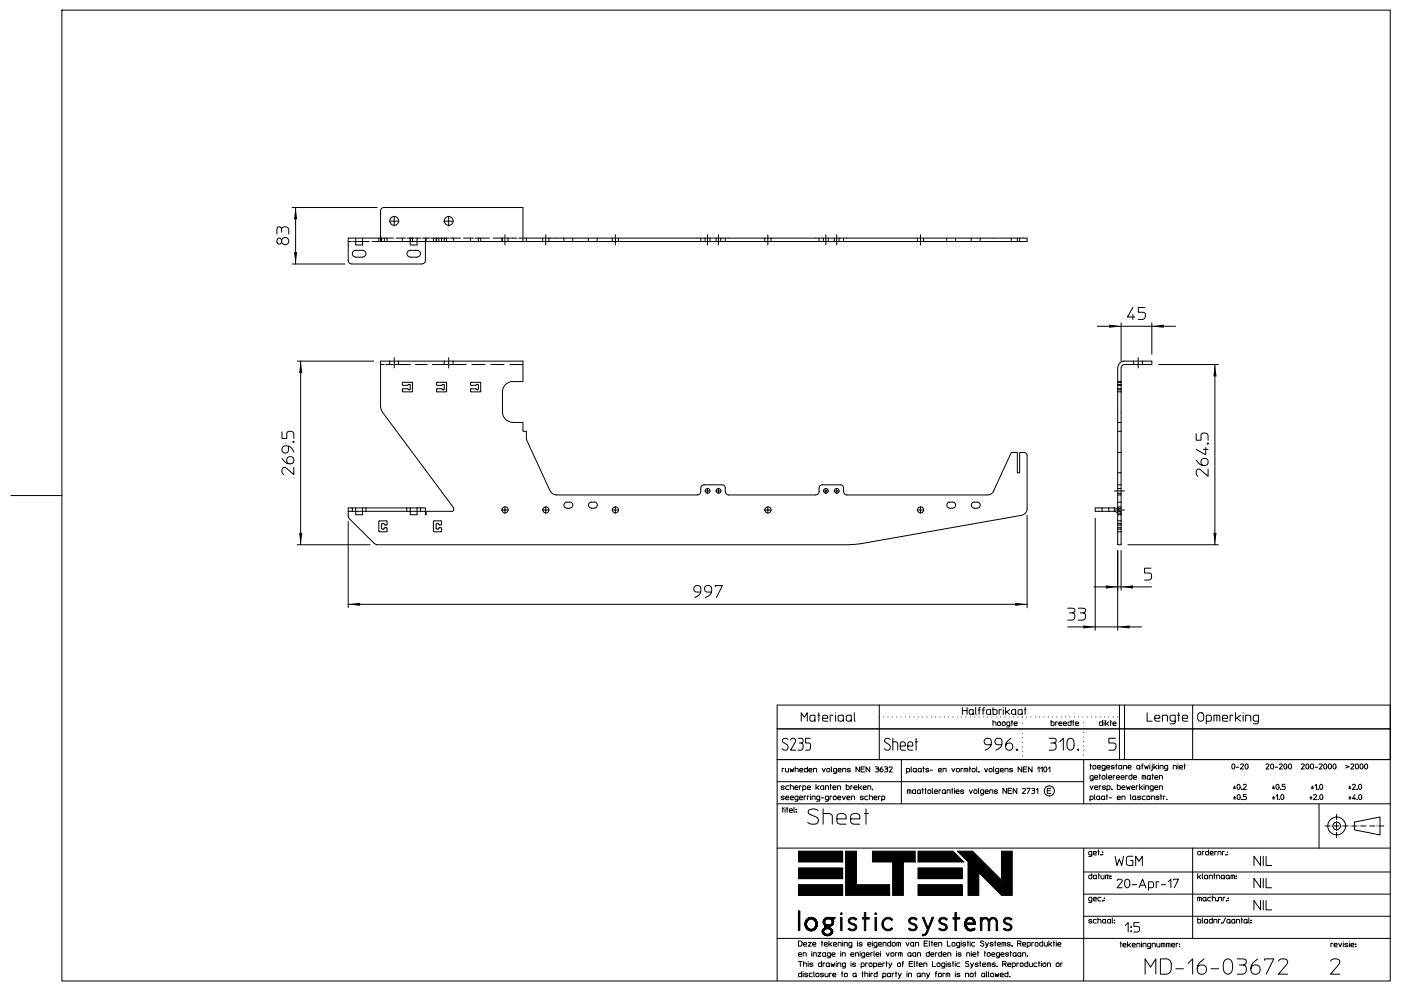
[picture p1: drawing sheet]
<svg xmlns="http://www.w3.org/2000/svg" width="420mm" height="297mm" viewBox="0 0 420 297" stroke-linecap="round" stroke-linejoin="round" font-family="sans-serif">
<g fill="none" stroke="#000" stroke-width=".3">
<path d="M18.6 3h398.2v291h-398.2zM83 70.1l.1-1.8a.72 .72 0 0 1 .8-.3 .72 .72 0 0 1 .5 .7 1.13 1.13 0 0 1 1.1-.7 1.13 1.13 0 0 1 1.1 .8v1.3M83.3 71.5a.81 .81 0 0 1 1.1 .8 .81 .81 0 0 1-1.1 .7l-.3-.5zM84.4 72.1a1.1 1.1 0 0 1 1.7-.8 1.1 1.1 0 0 1 0 1.9 1.1 1.1 0 0 1-1.7-.7M84.4 68.7v.9M87.6 62.2h25.5M87.6 79.1h15.8M88.6 62.2v16.9M105.4 79.1h21.1M105.9 75.3l.7-.3h2.1a1.04 1.04 0 0 1 1 1 1.04 1.04 0 0 1-1 1.1l-2.1-.1a1.02 1.02 0 0 1-.9-.6 1.02 1.02 0 0 1 .2-1.1zM106.6 72.4h2.1M106.6 71.4v2h2.1v-2"/>
<path d="M108.7 71.4h5.7M108.7 71.4h-4.3v6.7a1.02 1.02 0 0 0 1 1M113.6 72.4h9.4M115.1 62.2h41.7v10.2M115.1 62.2a1.02 1.02 0 0 0-1 1v9.2M122.3 75.3l.7-.3h2a1.02 1.02 0 0 1 1.1 1 1.02 1.02 0 0 1-1.1 1h-2.1a1.02 1.02 0 0 1-.9-.6 1.02 1.02 0 0 1 .3-1.1zM123 71.4h.1M123 72.4h2v1h-2zM123 72.4h.1M125 72.4h92.4M127.5 72.4v5.7a1.02 1.02 0 0 1-1 1M127.5 71.4h.6"/>
<path d="M130.7 71.4h.1M135.6 71.4h.4M150.5 71.4h.1M156.8 71.4h151.1v1h-90.5M157.8 71.4v1M210.1 71.4v1M217.4 71.4v1M245.5 71.4v1M252.9 71.4v1M303.2 71.4v1M305 71.4v1M305.7 71.4v1"/>
<path d="M329 97.8h23.4M336.1 96.8v11.4M339.6 92.1l-1.6 2.9h2.1M339.6 94.3v1.4M343.2 92.1h-2v1.5h1.4a1.13 1.13 0 0 1 .8 1.1 1.13 1.13 0 0 1-.8 1h-1.4M345.3 96.8v9.4M89.1 108.2h22.9M90.1 108.2v55.1M120.6 114.8l.2 .7h1.4l.4-.3M120.6 116.7l.2 .7h2.7M120.8 114.5l-.2 .3M120.8 116.5l-.2 .2"/>
<path d="M120.8 114.6h2.7M120.8 116.5h1.4M122.2 116.5l.2 .2M122.3 116.6l.3 .2M122.6 115.2l.4 .2v1.2l-.2 .2M122.6 116.8h.2M123.5 114.5l.2 .3M123.7 114.8v2.4M123.7 117.2l-.2 .2M130.8 116.7l.3 .7M130.8 114.8l.3 .7M131 114.6h2.7"/>
<path d="M131 115.5h1.4M131 116.5h1.4M131.1 116.5l-.3 .2M131.1 114.5l-.3 .3M132.4 116.5l.2 .2M132.6 116.6l.2 .2M132.8 116.8h.2M133 115.2l-.6 .3M133 115.2l.2 .2-.2 1.4M133.7 114.5l.2 .3M133.9 114.8v2.4M133.9 117.2l-.2 .2h-2.7"/>
<path d="M141 114.8l.3 .7h1.3l.4-.3h.3l.1 1.4-.2 .2M141.3 114.5l-.3 .3M141.3 116.5l-.3 .2M141.3 114.6h2.6M141.3 116.5h1.3M142.6 116.5l.2 .2M142.8 116.6l.2 .2M143 116.8h.2M143.9 114.5l.2 .3M144.1 114.8v2.6h-2.8l-.3-.7M335.1 114.4h1M336.1 110.3v53h-1v-9"/>
<path d="M337.1 108.2h8.2v1.1h-8.2M337.1 108.2a2.09 2.09 0 0 0-2 2.1v44M337.1 109.2a1.02 1.02 0 0 0-1 1M347.3 109.3h17.9M364.2 109.3v54M84.5 137.4a2.37 2.37 0 0 0 3.3 1.3 1.09 1.09 0 0 0 0-1.6 1.09 1.09 0 0 0-1.7 .4 1.09 1.09 0 0 0 .8 1.5M84.5 129.4v2h1.5v-1.3a1.09 1.09 0 0 1 1-.9 1.09 1.09 0 0 1 1.1 .9v1.3M86.5 133.7v1.3a1.07 1.07 0 0 1-1.9 .4 1.07 1.07 0 0 1 .8-1.8h.6a2.21 2.21 0 0 1 2.1 1.9M87.8 132.3h.3v.3h-.3zM88 132.4h.1M114.1 121.8v-13.6h42.7v6.2a6 6 0 0 0-5 .6 3.2 3.2 0 0 0-1.2 2.4v6.1a3.1 3.1 0 0 0 3.1 3.1h3.1v2.7h1l.1 2.5M114.1 121.7l.6 1.9 21.2 28.5"/>
<path d="M157.9 131.8l7 15.4M307.9 136.6v15.8M307.9 136.6a.97 .97 0 0 0-1-1h-1.2v6.1h-.7v-6.1h-1.8l-5.3 11.6M335.1 129.3h1M335.1 126.6h1M335.1 135.6h1M358.6 137.9a2.37 2.37 0 0 0 3.3 1.3 1.1 1.1 0 0 0-.1-1.7 1.1 1.1 0 0 0-1.7 .5 1.1 1.1 0 0 0 .8 1.5M358.6 130v1.9h1.4v-1.3a1.09 1.09 0 0 1 1.1-.8 1.09 1.09 0 0 1 1.1 .8v1.3M360.8 134.7h1.4M361.5 134.2v2.1l-2.9-1.6M361.9 132.8h.3v.3h-.3zM362.1 132.9h.1"/>
<path d="M3.2 148.5h15.4M88.1 140.1v2.1l-2.3-1.9a1.02 1.02 0 0 0-1.3 .4 1.02 1.02 0 0 0 .3 1.3l.3 .2M104.4 156.3v25.8M104.4 153.2h2.2M106.6 153.2h16.4v1.1h2v-1.1M106.6 153.2v1.1h2.1v-1.1M113.6 156.3v2.9M113.6 159.1l.2 .2M113.8 159.4h2M113.8 156.1h2M113.8 156.1l-.2 .2M114.4 158.3l.2 .2"/>
<path d="M114.6 158.6h.4M115.8 157.3h-.5l-.3-.4-.5 .1-.1 1.4M115.8 158.1h-.4l-.4 .4M115.9 156.1l.2 .2M115.9 158.1l.2 .2M116 156.3v.8M116 158.4v.8M116.1 159.1l-.2 .2M116.1 157.1l-.2 .2M123 153.2h2M125 153.2h2.5M127.5 153.2v-1h-23.1v2.5l.3 .7 7.6 7.5 .7 .3 141.5 .1"/>
<path d="M128.2 153.2l-.4 .3-.1 .8h-.2v-1.1M129.9 159.1l.2 .2M129.9 156.3v2.9M130.1 159.4h2.1M130.1 156.1h2.1M130.1 156.1l-.2 .2M130.7 158.3l.3 .2M131 158.6h.3M131.3 156.9l-.6 .2v1.3M131.4 156.9l.2 .2M131.6 157.1l.6 .2M131.6 158.3l-.2 .2"/>
<path d="M132.2 158.1l-.6 .2M132.2 156.1l.2 .2M132.2 158.1l.2 .2M132.4 156.3v.8M132.4 158.4v.8M132.4 159.1l-.2 .2M132.4 157.1l-.2 .2M135.9 152.1l.1 .2M136 152.4v.5M136 152.8l-.4 .4h-7.5M165 147.1a2.03 2.03 0 0 0 1.8 1.2M169.3 150.8l.7-.3a1.52 1.52 0 0 1 1.6 .4 .97 .97 0 0 1-.8 1.4 1.59 1.59 0 0 1-1.6-.5z"/>
<path d="M176.6 150.8l.4-.3h1.2a.92 .92 0 0 1 .9 .9 .92 .92 0 0 1-.9 .9 1.49 1.49 0 0 1-1.7-.5zM211.1 145.3h5.3M211.1 145.3a1.02 1.02 0 0 0-1 1v1.1a1.02 1.02 0 0 1-1 .9h-42.3M216.4 145.3h.1a1.02 1.02 0 0 1 1 1l-.1 1a1.09 1.09 0 0 0 1.1 1h26M245.6 147.3v.1a1.02 1.02 0 0 1-1.1 .9M246.6 145.3a1.02 1.02 0 0 0-1.1 1v1M246.6 145.3h5.2M251.9 145.3a.96 .96 0 0 1 1 1v1a1.02 1.02 0 0 0 1 1h42.2a2.01 2.01 0 0 0 1.8-1.2M284.7 150.5h.9a.92 .92 0 0 1 .9 .9 .92 .92 0 0 1-.9 .9h-.9M284.8 150.5a.92 .92 0 0 0-1 .9 .92 .92 0 0 0 1 .9M292.9 150.5h-.8a.92 .92 0 0 0-.9 .9 .92 .92 0 0 0 .9 .9h.8M292.9 150.5a.92 .92 0 0 1 1 .9 .92 .92 0 0 1-1 .9"/>
<path d="M307.9 154.5v27.6M307.9 152.4a2.08 2.08 0 0 1-1.7 2l-48.1 8.5M328.3 155.3v33.6M334 152.2h-5.7v1h5.7M334.1 152.2l1 .3M334.1 153.2a1.02 1.02 0 0 1 1 1.1M362.2 140.6v2.1l-2.7-2.1a1.17 1.17 0 0 0-.9 .9 1.17 1.17 0 0 0 .5 1.2M89.1 163.3h21.8M210 177.4h-1.2a1.06 1.06 0 0 1-.8-1.2 1.06 1.06 0 0 1 1.1-.8 1.06 1.06 0 0 1 1 1v.6a2.09 2.09 0 0 1-1.9 2.1M213.3 177.4h-1.3a1.07 1.07 0 0 1-.8-1.2 1.07 1.07 0 0 1 1.2-.9 1.07 1.07 0 0 1 1 1.1v.6a2.08 2.08 0 0 1-1.9 2.1M214.4 175.9v-.4h2.2l-1.8 3.6M258.1 162.9l-3.5 .3"/>
<path d="M327.9 175.9h17.3M335.1 165v23.9M336.1 165v11.9M338.1 163.3h27.1M345.1 170.3h-2v1.4h1.4a1.1 1.1 0 0 1 .7 1.1 1.1 1.1 0 0 1-.7 1h-1.4M104.4 181.1h203.5M320.1 187.9h22.1M320.1 182.3h1.3l.8 .2v.8l-.7 .4a1.13 1.13 0 0 1 .8 1.1 1.13 1.13 0 0 1-.9 1h-1.3M320.6 183.7h.9M323.3 182.3h1.3l.8 .2v.8l-.7 .4a1.13 1.13 0 0 1 .8 1.1 1.13 1.13 0 0 1-.9 1h-1.3M323.8 183.7h.9M240.2 216.1v-2.5l.9 1.4 .9-1.4v2.5"/>
<path d="M244.3 215.7l-.6 .4-.8-.1v-1.4l1.4-.3 .1 1.8M245.2 214.3h.6M245.5 213.6v2.5M246.6 215.3h1.5a.8 .8 0 0 0-.6-1 .8 .8 0 0 0-.9 .6l.1 1 .5 .2h.9M249.7 214.5l-.8-.2v1.8M250.5 213.6v.1M250.5 214.3v1.8M252.8 215.7l-.6 .4-.8-.1v-1.4l1.4-.3 .1 1.8M255.2 215.7l-.1 .3-.5 .1-.8-.1v-1.4l1.4-.3 .1 1.8M256.1 213.6v2.2l.3 .3M263.6 211.3v16.3M288.5 212.1v2"/>
<path d="M288.5 213h1.4M289.9 212.1v2M291.7 213.7l-.2 .4-.8-.1v-1.2l1-.1 .2 1.4M292.5 212.1l.2 2M293.3 212.8h.6M293.9 212.1l-.4 .3v1.7M294.5 212.8h.6M295.1 212.1l-.4 .3v1.7M297 213.7l-.3 .4-.9-.1v-1.2l1.2-.1 .1 1.4M297.7 212.1v2l1.1-.1v-1.1l-1.1-.2M297.7 216.4l.9 .1v.9M297.7 215.9v1.5"/>
<path d="M299.1 216.5a.52 .52 0 0 1 .9 .2v.4a.5 .5 0 0 1-.5 .3 .5 .5 0 0 1-.5-.3zM300.2 212.8l-.7-.1v1.4M300.5 216.5a.52 .52 0 0 1 .8 .2v.4a.5 .5 0 0 1-.4 .3 .5 .5 0 0 1-.5-.3zM300.8 212.1v.1M300.8 212.7v1.4M301.4 212.1v2M301.8 213.3l.8 .8M302.6 212.7l-1.2 .9M302.7 217.4l-.8-.1-.1-.6 .2-.3h.7v1.2l-.2 .3h-.7M303.2 216.4h.4M303.4 215.9v1.5M304 216.9h.9a.47 .47 0 0 0-.3-.6 .47 .47 0 0 0-.6 .4l.1 .6 .8 .1"/>
<path d="M304.5 213.7l-.5 .4-.6-.1v-1.2l1.1-.1 .1 1.4M306.4 213.7l-.4 .4-.7-.1v-1.2l1.1-.1 .1 1.4M307.1 212.7h.5M307.3 212.1v2M315.1 215.9v1.5l.8-.1 .1-.8-.9-.1M317 216.4h-.5v1M317.4 216.9h.9a.47 .47 0 0 0-.3-.6 .47 .47 0 0 0-.6 .4l.1 .6 .8 .1M318.8 216.9h.9a.47 .47 0 0 0-.3-.6 .47 .47 0 0 0-.6 .4v.6l.9 .1M321.1 215.9v1.5l-.9-.1v-.8l.9-.1M321.6 216.4h.3M321.7 215.9v1.5M322.4 216.9h.9a.47 .47 0 0 0-.3-.6 .47 .47 0 0 0-.6 .4v.6l.9 .1"/>
<path d="M330.5 215.9v1.5l-.8-.1-.1-.8 .9-.1M331 215.9v.1M331 216.4v1M331.4 215.9v1.5M331.7 216.8l.7 .6M332.4 216.4l-1 .6M332.8 216.4h.4M333 215.9v1.5M333.7 216.9h.9a.47 .47 0 0 0-.4-.5 .47 .47 0 0 0-.5 .3l.1 .6 .8 .1M335.6 211.3v16.3M337.1 211.3v16.3M343.9 213.6v2.5h1.5"/>
<path d="M346.2 215.3h1.5a.78 .78 0 0 0-.6-1 .78 .78 0 0 0-.9 .6l.2 1.1 1.3 .1M348.5 216.1v-1.8h1.1l.4 .3v1.5M352.3 216.1h-1l-.5-.2v-1l.3-.5 1.2-.1v2.1l-.4 .5h-1.1M353.1 214.3h.6M353.3 213.6v2.5M354.5 215.3h1.5a.8 .8 0 0 0-.6-1 .8 .8 0 0 0-.9 .6v1l.5 .2h1M357.5 211.3v16.3M359.4 213.8a.89 .89 0 0 1 .9-.2 .89 .89 0 0 1 .6 .7v1.1a.91 .91 0 0 1-.9 .8 .91 .91 0 0 1-.9-.8v-1.1zM361.6 216.1h1l.5-.2-.1-1.4-1.4-.2v2.6M363.9 216.1v-1.8h1.4l.4 .3v1.5M364.8 214.3v1.8M366.5 215.3h1.5a.8 .8 0 0 0-.6-1 .8 .8 0 0 0-.9 .6v1l.5 .2h1"/>
<path d="M369.6 214.5l-.8-.2v1.8M370.4 213.6v2.5M370.8 215.2l1.1 .9M371.9 214.3l-1.5 1.2M372.7 213.6v.1M372.7 214.3v1.8M373.4 216.1v-1.8h1.2l.3 .3 .1 1.5M377.3 216.1h-1l-.5-.2-.1-1 .4-.5 1.2-.1v2.1l-.4 .5h-1.2M233 227.6h183.8M233 234.3h91.9M235 230.4l-.5-.1v1M235.1 235.8a.42 .42 0 0 0-.5-.3 .42 .42 0 0 0-.3 .5l.8 .2a.45 .45 0 0 1-.4 .5 .45 .45 0 0 1-.5-.3"/>
<path d="M235.1 238.8a.42 .42 0 0 0-.5-.3 .42 .42 0 0 0-.3 .5l.8 .3a.45 .45 0 0 1-.4 .4 .45 .45 0 0 1-.5-.3M235.5 230.3v.9l.3 .1h.6v-1M235.5 239.1h1a.47 .47 0 0 0-.4-.5 .47 .47 0 0 0-.6 .3l.2 .7 .8 .1M236.2 221.6a.82 .82 0 0 0-1.2-.3 .82 .82 0 0 0-.2 1.2l1.1 .6a.96 .96 0 0 1 .1 1.5 .96 .96 0 0 1-1.5-.2M236.5 235.5h-.6l-.4 .3 .2 .7 .8 .1M236.9 230.3l.2 1 .3-.7 .3 .7 .2-1M236.9 235.5l.9 .2v.9M236.9 239.1h.9a.47 .47 0 0 0-.3-.5 .47 .47 0 0 0-.6 .3l.2 .7 .7 .1M236.9 235.1v1.5M237 221.8a.79 .79 0 0 1 1.1-.5 .79 .79 0 0 1 .3 1.2l-1.4 2.3h1.5M238.3 236.1h.9a.48 .48 0 0 0-.3-.6 .48 .48 0 0 0-.6 .3v.7l.9 .1M238.4 230.3l.9 .1v.9"/>
<path d="M238.4 229.8v1.5M239.2 239.7l-.9-.2v-.6l.2-.3h.7v1.2l-.1 .3h-.8M239.3 221.3h.9a.73 .73 0 0 1 .6 .7 .73 .73 0 0 1-.6 .7 1.3 1.3 0 0 1 0 2.1h-.9M239.6 222.7h.6M239.7 239.1h.9a.47 .47 0 0 0-.4-.5 .47 .47 0 0 0-.5 .3l.1 .7 .8 .1M239.7 230.8h1a.48 .48 0 0 0-.4-.5 .48 .48 0 0 0-.6 .3l.2 .7h.8M240.2 235.6l-.5-.1v1.1M240.7 236.6l.8-.1v-.8l-.8-.2v1.6M241.6 238.7l-.5-.1v1.1M242 229.8v1.5h-.8v-.9l.8-.1M242 236.1h1a.48 .48 0 0 0-.4-.6 .48 .48 0 0 0-.6 .3l.1 .7 .9 .1M242.5 230.8h.9a.48 .48 0 0 0-.3-.5 .48 .48 0 0 0-.6 .3l.1 .7h.8"/>
<path d="M242.5 238.7l-.5-.1v1.1M242.9 221.3h-1.4v1.4h1a1.34 1.34 0 0 1 0 2.1h-1M243 238.1v.1M243 238.6v1.1M243.5 239.7v-1.1h.8l.1 1.1M243.9 231.3v-1l.9 .1v.9M244.6 235.1v1.5M244.9 236l.6 .6M245.5 235.5l-.9 .7M245.7 239.7l-.8-.1v-.9l.8-.1v1.2l-.1 .3h-.8M246.2 239.1h.8M246.5 230.3l.4 1 .5-1"/>
<path d="M246.9 236.3l-.2 .3h-.5l-.2-.8 .3-.3h.6l.1 1.1M247.5 236.6v-1.1l.9 .2v.9M247.9 230.4a.55 .55 0 0 1 .9 .2v.4a.48 .48 0 0 1-.5 .4 .48 .48 0 0 1-.4-.4zM248.4 239.7l-.9-.1v-.9l.9-.1v1.2l-.2 .3h-.8M248.8 235.5h.4M249 235.1v1.5M249.2 229.8v1.3l.2 .2M249.3 238.7l-.5-.1v1.1M249.7 236.1h.9a.48 .48 0 0 0-.3-.6 .48 .48 0 0 0-.6 .3l.1 .7 .8 .1M249.9 238.7h.7l.1 .7a.48 .48 0 0 1-.5 .3 .48 .48 0 0 1-.4-.3zM250.8 231.3l-.9-.1 .1-.9h.8v1.2l-.2 .3h-.7M251.1 236.6v-1.1l.9 .2v.9"/>
<path d="M251.1 239.1h1a.47 .47 0 0 0-.4-.5 .47 .47 0 0 0-.6 .3l.1 .7 .9 .1M251.2 230.8h1a.48 .48 0 0 0-.4-.5 .48 .48 0 0 0-.6 .3l.2 .7h.8M252.5 238.6l.5 1.1 .4-1.1M252.6 231.3v-1l.9 .1v.9M253.7 235.1v1.5l.9-.1v-.8l-.9-.2M253.9 239.1h.9a.47 .47 0 0 0-.3-.5 .47 .47 0 0 0-.6 .3l.1 .7 .8 .1M254.9 230.5a.42 .42 0 0 0-.5-.3 .42 .42 0 0 0-.3 .5l.8 .2a.47 .47 0 0 1-.4 .5 .47 .47 0 0 1-.5-.3M255.3 239.7v-1.1h.8l.1 1.1M255.6 235.6l-.5-.1v1.1M256 236.1h.9a.48 .48 0 0 0-.3-.6 .48 .48 0 0 0-.6 .3l.1 .7 .8 .1M257.4 235.1v1.5M257.6 236l.7 .6"/>
<path d="M257.7 229.8v1.5l-1.1-1.5v1.5M258.1 230.5h.9M258.3 235.5l-.9 .7M258.8 236.1h.9a.48 .48 0 0 0-.4-.6 .48 .48 0 0 0-.5 .3l.1 .7 .8 .1M258.8 238.8a.42 .42 0 0 0-.5-.3 .42 .42 0 0 0-.3 .5l.8 .3a.46 .46 0 0 1-.4 .4 .46 .46 0 0 1-.5-.3M259.2 229.8h-1.1v1.5h1.1M260.1 236.6v-1.1l.9 .2 .1 .9M260.2 238.6h-.8l-.1 .3 .1 .7 .8 .1M260.6 238.6l.8 .1 .1 1M260.6 238.1v1.6M260.7 229.8v1.5l-1.1-1.5v1.5M261.6 236.5l-.1 .2"/>
<path d="M262 239.1h.9a.47 .47 0 0 0-.3-.5 .47 .47 0 0 0-.6 .3l.1 .7 .8 .1M262.4 229.8l.9 .1v.4l-.3 .1a.48 .48 0 0 1 .4 .5 .48 .48 0 0 1-.4 .4h-.6M262.6 230.4h.4M263.9 238.7l-.5-.1v1.1M264.3 239.7l.8-.1v-.9l-.8-.1v1.5M264.5 229.8a.92 .92 0 0 0-.5 1.5 .48 .48 0 0 0 .7-.2 .48 .48 0 0 0-.3-.6 .48 .48 0 0 0-.6 .3M265.2 229.8l.9 .1v.4l-.3 .1a.48 .48 0 0 1 .3 .5 .48 .48 0 0 1-.4 .4h-.5M265.4 230.4h.4M266.6 230a.46 .46 0 0 1 .5-.2 .46 .46 0 0 1 .3 .6l-.8 .9h.9M266.8 221.6a.82 .82 0 0 0-1.1-.3 .82 .82 0 0 0-.2 1.2l1 .6a.95 .95 0 0 1 .1 1.5 .95 .95 0 0 1-1.5-.2M267.7 222.3h.9l.5 .4v2.1M267.7 221.3v3.5"/>
<path d="M269.9 223.6h1.5v-.6a.76 .76 0 0 0-.8-.7 .76 .76 0 0 0-.7 .7l.2 1.6 1.3 .2M270.2 227.6v13.3M271.8 231.3l.9-.1-.1-.8-.8-.1v1.5M272 237.8v-1.1h1l.1 1.1M272.1 223.6h1.5v-.6a.76 .76 0 0 0-.7-.7 .76 .76 0 0 0-.8 .7l.2 1.6 1.3 .2M272.6 236.7v1.1M273.2 229.8l.1 1.5M274.4 222.3h.6M274.5 237.5l-.2 .3-.7-.1v-.8l.9-.2v1.1M274.6 221.3v3.5M274.7 231.1l-.3 .2-.6-.1v-.8l.9-.1 .1 1M275.9 237.5l-.3 .3-.5-.1v-.8l.8-.2 .1 1.1"/>
<path d="M276.2 231.1l-.4 .2-.5-.1v-.8l.9-.1v1M276.4 236.7h.4M276.6 236.3v1.5M276.7 230.3h.4M276.8 229.8v1.5M277.3 236.7h.4M277.5 236.3v1.5M278.2 236.9a.51 .51 0 0 1 .8 .1v.5a.48 .48 0 0 1-.4 .3 .48 .48 0 0 1-.5-.3zM278.4 230.5a.42 .42 0 0 0-.5-.3 .42 .42 0 0 0-.3 .5l.8 .2a.47 .47 0 0 1-.3 .5 .47 .47 0 0 1-.6-.3M278.9 230.8h.7M279.5 236.3l.2 1.5M280.1 237.3h1a.48 .48 0 0 0-.4-.6 .48 .48 0 0 0-.6 .3l.1 .7 .9 .1"/>
<path d="M281.3 230.8h1a.48 .48 0 0 0-.4-.5 .48 .48 0 0 0-.6 .3l.1 .7h.9M282 236.8l-.5-.1v1.1M282.7 231.3v-1l.9 .1v.9M283.4 237.5l-.4 .3-.5-.1v-.8l.9-.2 .1 1.1M283.9 237.8v-1.1h.8l.1 1.1M285.3 236.7h.4M285.3 230.3l.5 1 .4-1M285.5 236.3v1.5M286.1 236.3v.1M286.1 236.7v1.1M286.6 237.3h.9a.48 .48 0 0 0-.3-.6 .48 .48 0 0 0-.6 .3l.1 .7 .8 .1M286.7 230.4a.55 .55 0 0 1 .9 .2v.4a.48 .48 0 0 1-.4 .4 .48 .48 0 0 1-.5-.4z"/>
<path d="M288.6 230.4l-.5-.1v1M288.9 237a.42 .42 0 0 0-.5-.3 .42 .42 0 0 0-.3 .5l.8 .2a.45 .45 0 0 1-.4 .5 .45 .45 0 0 1-.5-.3M289 231.3v-1l1.1 .1v.9M289.6 230.3v1M290.6 236.7l.4 1.1 .5-1.1M290.6 230.3h.4M290.7 229.8v1.5M291.5 230.4a.55 .55 0 0 1 .8 .2v.4a.48 .48 0 0 1-.4 .4 .48 .48 0 0 1-.5-.4zM292.1 236.7l.7 .1 .1 .7a.48 .48 0 0 1-.5 .3 .48 .48 0 0 1-.4-.3zM292.8 229.8l.1 1.5M293.3 236.3l.2 1.5M293.5 231.3h.1"/>
<path d="M294.9 237.8l-.8-.1-.2-.7 .2-.3h.8v1.2l-.3 .4h-.7M295.1 230.3l.5 1 .5-1M295.3 237.3h1a.48 .48 0 0 0-.4-.6 .48 .48 0 0 0-.6 .3l.2 .7 .8 .1M296.5 230.4a.55 .55 0 0 1 .9 .2v.4a.48 .48 0 0 1-.4 .4 .48 .48 0 0 1-.5-.4zM296.7 237.8v-1.1l.9 .2v.9M297.1 223.2h-1.3a1.06 1.06 0 0 1-.7-1.2 1.06 1.06 0 0 1 1.1-.9 1.06 1.06 0 0 1 1 1v.7a2.09 2.09 0 0 1-1.9 2M297.9 229.8l.1 1.5M299 237a.42 .42 0 0 0-.5-.4 .42 .42 0 0 0-.3 .6l.8 .2a.46 .46 0 0 1-.4 .4 .46 .46 0 0 1-.5-.2M299.4 231.3l-.8-.1-.1-.6 .2-.3h.7v1.2l-.1 .3h-.8M299.9 230.8h.9a.48 .48 0 0 0-.3-.5 .48 .48 0 0 0-.6 .3l.1 .7h.8M300.3 223.2h-1.3a1.06 1.06 0 0 1-.7-1.2 1.06 1.06 0 0 1 1.1-.9 1.06 1.06 0 0 1 1 1v.7a2.09 2.09 0 0 1-1.9 2M301.3 231.3v-1l.9 .1v.9"/>
<path d="M301.8 236.3v1.5l-1.1-1.5v1.5M302.2 237h.9M303.1 221.3a2.33 2.33 0 0 0-1.4 3.2 1.08 1.08 0 0 0 1.7 0 1.08 1.08 0 0 0-.4-1.7 1.08 1.08 0 0 0-1.5 .8M303.3 236.3h-1.1v1.5h1.1M303.6 230.5a.42 .42 0 0 0-.6-.3 .42 .42 0 0 0-.2 .5l.7 .2a.47 .47 0 0 1-.3 .5 .47 .47 0 0 1-.6-.3M304.7 224.5h.2v.3h-.2zM304.9 224.8h.1M304.8 236.3v1.5l-1.1-1.5v1.5M306.3 229.8v1.5l-1.1-1.5v1.5M306.5 236.5a.45 .45 0 0 1 .6-.3 .45 .45 0 0 1 .2 .6l-.8 1h.9M306.8 230.5h.9M307.8 229.8h-1v1.5h1"/>
<path d="M307.9 236.4v-.1h.9l-.8 1.5M309.3 236.3h.5a.32 .32 0 0 1 .4 .3 .32 .32 0 0 1-.3 .3 .47 .47 0 0 1 .3 .5 .47 .47 0 0 1-.4 .4h-.5M309.4 229.8v1.5l-1.1-1.5v1.5M309.5 236.9h.4M309.6 227.6h107.2M310.7 236.7l.4-.4v1.5M311 230.3l.5-.5v1.5M312 230.3l.5-.5v1.5M313 230a.46 .46 0 0 1 .6-.1 .46 .46 0 0 1 .2 .5v.4a.47 .47 0 0 1-.4 .5 .47 .47 0 0 1-.5-.5zM314 237h.9M314.3 230.3l.4-.5v1.5M314.5 221.3h1.3l.7 .2v.8l-.6 .4a1.14 1.14 0 0 1 .7 1.1 1.14 1.14 0 0 1-.8 1h-1.3"/>
<path d="M315 222.7h.9M315.1 236.3h-1.1v1.5h1.1M317.7 222.3l1.1-1v3.5M320.1 221.7a1.06 1.06 0 0 1 1.3-.3 1.06 1.06 0 0 1 .6 1.2 1.6 1.6 0 0 1-1 2.2l-.7-.3a2.9 2.9 0 0 1-.2-2.8zM323.1 224.5h.2v.3h-.2zM323.3 224.8h.1M324.9 227.6v13.3M326.8 235.5l.4 1.1 .5-1.1M326.8 239.6l.9-.1-.1-.8-.8-.1v1.5M326.8 229.4h.4M326.9 228.9v1.6M327.7 229.5a.55 .55 0 0 1 .8 .2v.4a.48 .48 0 0 1-.4 .4 .48 .48 0 0 1-.5-.4z"/>
<path d="M327.7 233.5h-.8l-.1-.7 .2-.3 .7-.1v1.3l-.1 .3h-.8M328.2 233h.9a.48 .48 0 0 0-.4-.6 .48 .48 0 0 0-.5 .4l.1 .7h.8M328.2 236h.9a.47 .47 0 0 0-.4-.5 .47 .47 0 0 0-.5 .3l.1 .8h.8M328.2 238.1l.1 1.5M329 229.9h.9a.48 .48 0 0 0-.3-.5 .48 .48 0 0 0-.6 .3l.1 .7 .8 .1M329.5 232.4h.4M329.7 239.4l-.3 .2-.6-.1v-.8l.9-.1v1M329.7 232v1.5M330 235.6l-.5-.1v1.1M330.4 232.6a.51 .51 0 0 1 .9 .2v.4a.48 .48 0 0 1-.5 .3 .48 .48 0 0 1-.4-.3zM331.2 239.4l-.4 .2-.5-.1v-.8l.9-.1v1M331.3 230.5l-.9-.2 .1-.8 .8-.1v1.2l-.1 .3h-.8"/>
<path d="M331.4 235.8a.42 .42 0 0 0-.5-.3 .42 .42 0 0 0-.3 .5l.8 .2a.45 .45 0 0 1-.4 .5 .45 .45 0 0 1-.5-.3M331.7 238.6h.4M331.8 229.9h.9a.48 .48 0 0 0-.4-.5 .48 .48 0 0 0-.5 .3l.1 .7 .8 .1M331.8 232l.1 1.5M331.8 238.1v1.5M331.9 236.6l.8-.2v-.8l-.8-.1v1.6M332.4 233h.9a.48 .48 0 0 0-.4-.6 .48 .48 0 0 0-.5 .4l.1 .7h.8M332.5 239.1h.8M333.2 236.5l.2 .1zM333.3 236.6h.1M334 229.6a.42 .42 0 0 0-.5-.2 .42 .42 0 0 0-.3 .5l.8 .1a.45 .45 0 0 1-.4 .5 .45 .45 0 0 1-.5-.3M334.2 232.5l-.5-.1v1.1"/>
<path d="M334.4 221.3h-2v1.4h1.4a1.11 1.11 0 0 1 .8 1 1.11 1.11 0 0 1-.8 1.1h-1.4M334.5 229.4h.4M334.6 228.9v1.6M334.7 233h.9a.49 .49 0 0 0-.3-.6 .49 .49 0 0 0-.6 .4l.1 .7h.8M335 235.1v1.5h.7l.2-.3-.1-.7-.8-.1M335 239.1h.9a.47 .47 0 0 0-.4-.5 .47 .47 0 0 0-.5 .3l.1 .7h.8M336.1 233h.9a.48 .48 0 0 0-.3-.6 .48 .48 0 0 0-.6 .4l.1 .7h.8M336.3 230.2l-.2 .2h-.7v-.9l.9-.1v1.1M336.3 236h1a.47 .47 0 0 0-.4-.5 .47 .47 0 0 0-.6 .3l.1 .7 .9 .1M336.3 239.6v-1l.9 .1 .1 .9M336.8 230.5v-1.1l.9 .1v1M337.7 235.5l.3 1.1 .2-.8 .4 .8 .2-1.1"/>
<path d="M338 232.5l-.5-.1v1.1M338.2 229.9h.9a.48 .48 0 0 0-.4-.5 .48 .48 0 0 0-.5 .3v.6l.9 .2M338.9 238.1l.2 1.5M339.3 236h.9a.47 .47 0 0 0-.4-.5 .47 .47 0 0 0-.5 .3l.1 .8h.8M339.3 232v1.5h-.8v-.9l.8-.2M339.8 233h.9a.48 .48 0 0 0-.3-.6 .48 .48 0 0 0-.6 .4l.1 .7h.8M340.5 239.4l-.4 .2-.4-.1v-.8l.8-.1 .1 1M341.1 235.6l-.5-.1v1.1M341.6 235.1v1.5M341.7 230.2l-.2 .2h-.6v-.9l.8-.1 .1 1.1M341.8 236l.7 .6M341.9 238.8a.42 .42 0 0 0-.5-.3 .42 .42 0 0 0-.3 .5l.8 .3a.47 .47 0 0 1-.4 .4 .47 .47 0 0 1-.5-.3"/>
<path d="M342.2 229.5h.5M342.4 233.5v-1.1l1 .2 .1 .9M342.5 235.5l-.9 .7M342.7 228.9l-.3 .3v1.3M342.9 232.4v1.1M343 235.1h.1M343 235.5v1.1M343.1 229.4l.3 1.1 .3-.8 .3 .8 .2-1.1M343.3 238.6h-.7l-.2 .3 .1 .7h.8M343.4 236.6v-1.1h.8l.1 1.1M343.8 238.7a.54 .54 0 0 1 .9 .2v.5a.51 .51 0 0 1-.5 .2 .51 .51 0 0 1-.4-.2zM344.7 228.9v.1"/>
<path d="M344.7 229.4v1.1M344.8 233.3l-.1 .2-.7-.1v-.8l.8-.2 .1 1.1M345.2 239.6v-1l.8 .1 .1 .9M345.4 232.4h.4M345.4 229.4v1.2l-.2 .3M345.4 228.9v.1M345.5 232v1.5M345.7 236.6l-.9-.2 .1-.8 .8-.1v1.2l-.1 .3-.8 .1M345.9 228.9v1.6M346.2 236h.9a.47 .47 0 0 0-.4-.5 .47 .47 0 0 0-.5 .3l.1 .7 .8 .1M346.2 229.9l.7 .6M346.2 233h.9a.48 .48 0 0 0-.3-.6 .48 .48 0 0 0-.6 .4l.1 .7h.8"/>
<path d="M346.9 229.4l-1 .7M347.3 228.9v.1M347.3 229.4v1.1M347.5 238.8a.42 .42 0 0 0-.6-.3 .42 .42 0 0 0-.3 .5l.8 .3a.47 .47 0 0 1-.4 .4 .47 .47 0 0 1-.5-.3M347.6 236.6v-1.1h.8l.1 1.1M347.6 233.5v-1.1l.9 .2v.9M347.8 230.5v-1.1l.9 .1v1M347.9 238.6h.4M348.1 238.1v1.5M349.2 238.7l-.4-.1v1M349.8 239.6h.1M350.1 230.5l-.9-.2v-.8l.9-.1v1.2l-.2 .3h-.8"/>
<path d="M351.7 230.5v-1.1l1 .2v.9M353.1 228.9v.1M353.1 229.4v1.1M353.6 229.9h.9a.48 .48 0 0 0-.3-.5 .48 .48 0 0 0-.6 .3l.1 .7 .8 .1M355 229.4h.3M355.1 228.9v1.6M369.4 229.1a.46 .46 0 0 1 .6-.1 .46 .46 0 0 1 .2 .5v.4a.47 .47 0 0 1-.5 .6 .47 .47 0 0 1-.4-.6zM369.8 236.4h.6M369.8 235.9h.6M369.8 239.4h.6M369.8 239h.6M370.1 235.6v.6"/>
<path d="M370.1 238.7v.6M370.7 229.9h.7M371 238.3a.46 .46 0 0 1 .5-.1 .46 .46 0 0 1 .3 .5v.4a.47 .47 0 0 1-.5 .5 .47 .47 0 0 1-.4-.5zM371 235.2a.47 .47 0 0 1 .6-.1 .47 .47 0 0 1 .2 .6v.3a.48 .48 0 0 1-.5 .6 .48 .48 0 0 1-.5-.6zM371.9 229.2a.45 .45 0 0 1 .5-.3 .45 .45 0 0 1 .3 .6l-.8 1h.9M372.2 236.5l.1 .1zM372.3 236.6h.1M372.4 239.6h.1M372.3 239.6h.1M372.7 235.3a.45 .45 0 0 1 .6-.3 .45 .45 0 0 1 .3 .6l-.9 1h.9M373.5 229.1a.44 .44 0 0 1 .5-.1 .44 .44 0 0 1 .2 .5v.4a.47 .47 0 0 1-.5 .6 .47 .47 0 0 1-.5-.6zM373.6 238.1h-.9v.6h.6a.48 .48 0 0 1 .4 .5 .48 .48 0 0 1-.4 .4h-.6"/>
<path d="M379.5 229.2a.45 .45 0 0 1 .6-.3 .45 .45 0 0 1 .3 .6l-.9 1h.9M381 229.1a.46 .46 0 0 1 .6-.1 .46 .46 0 0 1 .2 .5v.4a.48 .48 0 0 1-.4 .6 .48 .48 0 0 1-.5-.6zM381.5 236.4h.6M381.5 235.9h.6M381.5 239.4h.6M381.5 239h.6M381.7 235.6v.6M381.8 238.7v.6M382.3 229.9h.7M382.6 238.6l.4-.5v1.5M382.6 235.3a.45 .45 0 0 1 .6-.2 .45 .45 0 0 1 .2 .6v.6a.46 .46 0 0 1-.6 .3 .46 .46 0 0 1-.3-.6zM383.6 239.6h.1"/>
<path d="M383.5 229.2a.45 .45 0 0 1 .6-.3 .45 .45 0 0 1 .3 .6l-.9 1h.9M383.5 239.6h.1M383.9 236.5l.1 .1zM384 236.6h.1M384.2 238.2a.44 .44 0 0 1 .5 0 .44 .44 0 0 1 .2 .5v.4a.47 .47 0 0 1-.5 .5 .47 .47 0 0 1-.4-.5zM385.1 229.1a.44 .44 0 0 1 .5-.1 .44 .44 0 0 1 .2 .5v.4a.47 .47 0 0 1-.5 .6 .47 .47 0 0 1-.4-.6zM385.2 235.1h-.8v.6h.6a.49 .49 0 0 1 .3 .4 .49 .49 0 0 1-.3 .5h-.6M386.5 229.1a.44 .44 0 0 1 .5-.1 .44 .44 0 0 1 .2 .5v.4a.47 .47 0 0 1-.5 .6 .47 .47 0 0 1-.4-.6zM390.1 229.2a.46 .46 0 0 1 .6-.3 .46 .46 0 0 1 .2 .6l-.8 1h.9M391.7 229.1a.47 .47 0 0 1 .5-.1 .47 .47 0 0 1 .2 .5v.4a.47 .47 0 0 1-.5 .6 .47 .47 0 0 1-.4-.6zM392.7 239.4h.6M392.7 239h.6"/>
<path d="M393 229.1a.46 .46 0 0 1 .5-.1 .46 .46 0 0 1 .3 .5v.4a.47 .47 0 0 1-.5 .6 .47 .47 0 0 1-.4-.6zM393 238.7v.6M393.1 236.4h.6M393.1 235.9h.6M393.4 235.6v.6M393.8 238.4a.45 .45 0 0 1 .5-.3 .45 .45 0 0 1 .3 .6l-.8 .9h.9M394.2 235.5l.5-.4v1.5M394.2 229.9h.8M395.1 236.5l.1 .1zM395.2 236.6h.1M395.3 239.6h.1M395.2 239.6h.1"/>
<path d="M395.5 229.2a.46 .46 0 0 1 .5-.3 .46 .46 0 0 1 .3 .6l-.8 1h.9M395.8 235.2a.45 .45 0 0 1 .6-.1 .45 .45 0 0 1 .1 .6v.6a.46 .46 0 0 1-.6 .3 .46 .46 0 0 1-.3-.6zM395.9 238.2a.44 .44 0 0 1 .5 0 .44 .44 0 0 1 .2 .5v.4a.47 .47 0 0 1-.5 .5 .47 .47 0 0 1-.5-.5zM396.9 229.1a.46 .46 0 0 1 .6-.1 .46 .46 0 0 1 .3 .5v.4a.47 .47 0 0 1-.5 .6 .47 .47 0 0 1-.5-.6zM398.3 229.1a.46 .46 0 0 1 .6-.1 .46 .46 0 0 1 .2 .5v.4a.47 .47 0 0 1-.4 .6 .47 .47 0 0 1-.5-.6zM399.7 229.1a.46 .46 0 0 1 .6-.1 .46 .46 0 0 1 .2 .5v.4a.47 .47 0 0 1-.4 .6 .47 .47 0 0 1-.5-.6zM403.4 229.4l1.1 .4-1.1 .3M404.4 236.4h.6M404.4 235.9h.6M404.4 239.4h.6M404.4 239h.6M404.6 235.6v.6"/>
<path d="M404.7 238.7v.6M405 229.2a.46 .46 0 0 1 .5-.3 .46 .46 0 0 1 .3 .6l-.8 1h.9M405.4 235.3a.45 .45 0 0 1 .6-.3 .45 .45 0 0 1 .3 .6l-.9 1h.9M406.2 238.1l-.8 1.3h1M406.2 239v.6M406.4 229.1a.46 .46 0 0 1 .6-.1 .46 .46 0 0 1 .2 .5v.4a.47 .47 0 0 1-.4 .6 .47 .47 0 0 1-.5-.6zM406.8 236.5l.1 .1zM406.9 236.6h.1M406.8 239.5l.2 .1zM406.9 239.6h.1M407.5 235.2a.45 .45 0 0 1 .5-.1 .45 .45 0 0 1 .2 .6v.6a.46 .46 0 0 1-.6 .3 .46 .46 0 0 1-.3-.6zM407.5 238.2a.44 .44 0 0 1 .5 0 .44 .44 0 0 1 .2 .5v.4a.47 .47 0 0 1-.4 .5 .47 .47 0 0 1-.5-.5z"/>
<path d="M407.8 229.1a.46 .46 0 0 1 .6-.1 .46 .46 0 0 1 .2 .5v.4a.47 .47 0 0 1-.4 .6 .47 .47 0 0 1-.5-.6zM409.3 229.1a.44 .44 0 0 1 .5-.1 .44 .44 0 0 1 .2 .5v.4a.47 .47 0 0 1-.5 .6 .47 .47 0 0 1-.4-.6zM416.8 227.6v-9.2h-183.8h183.8v-7.1h-183.8v82.7M233 240.9h183.8M233 254.2h183.8M234.5 242.4h.4M234.7 241.9v1.5M235.3 241.9v.1M235.3 242.4v1M235.8 242.4h.4M236 241.9v1.5M236.6 242.9h1a.48 .48 0 0 0-.4-.5 .48 .48 0 0 0-.6 .3l.1 .7h.9"/>
<path d="M238 241.9v1.3l.2 .2M238.7 243.4h.1M238.7 242.7h.1M238.7 243.3h.1M238.7 242.6h.1M239.4 255.1h13.2v3.2h-13.2zM245.3 242.9a2.02 2.02 0 0 0-3 .3l.1 .6 .3 .2 2 .9a1.12 1.12 0 0 1 .7 1.3 1.12 1.12 0 0 1-1.3 .8 2.17 2.17 0 0 1-2-.6M246.8 243.8h1.7a1.03 1.03 0 0 1 1 .9v2.3M246.8 242.4v4.6M250.9 245.4h2.7a1.48 1.48 0 0 0-.8-1.6 1.48 1.48 0 0 0-1.8 .5 2.56 2.56 0 0 0 .2 2.5l.7 .2h1.7M253.5 255.1h3.3v10h9.9v3.3h-13.2zM255 245.4h2.8a1.48 1.48 0 0 0-.9-1.6 1.48 1.48 0 0 0-1.8 .5 2.56 2.56 0 0 0 .3 2.5l.6 .2h1.8"/>
<path d="M259.2 243.8h1.1M259.6 242.4v4.6M261.5 255.1h12.9v3.2h-3.6v10.1h-3.2v-10.1h-6.1zM275.2 255.1h10.5l3.3 3.2h-13.8zM287 255.1h4.6l10.1 10.1-1.5-2.1v-8h3.3v13.3h-3.3l-6.8-6.9v6.9h-3.2v-10.1zM324.9 254.2v39.8M327.3 256.2l-.9-.1 .1-.9h.8v1.2l-.1 .2-.8 .1M327.8 255.7h.9a.48 .48 0 0 0-.4-.5 .48 .48 0 0 0-.5 .2v.7l.9 .1M329.1 255.2h.4M329.3 254.7v1.5M330.1 256.2h.1M330.5 256l.1 .1z"/>
<path d="M330.5 255.3l.1 .1zM330.5 256.1h.1M334.3 256.6l.6 2.8 .7-1.9 .7 1.9 .5-2.8M339.6 256.6l-1.5 .1-.3 .3-.1 .5 .1 1.5 .6 .4h1.2v-1.5h-.7M340.5 259.4v-2.8l1 1.6 .9-1.6v2.8M357.5 254.2v27M359.1 255.3a.54 .54 0 0 1 .9 .1v.5a.48 .48 0 0 1-.5 .3 .48 .48 0 0 1-.4-.3zM361 255.2h-.6v1M362.3 254.7v1.5l-.8-.1v-.8l.8-.1M362.8 255.7h.9a.48 .48 0 0 0-.3-.5 .48 .48 0 0 0-.6 .2l.1 .7 .8 .1M364.7 255.2h-.5v1M365.1 256.2v-1l.9 .1v.9"/>
<path d="M367 255.2h-.5v1M367.6 256.2h.1M367.5 256.2h.1M367.9 256.1h.1M367.9 255.4h.1M368 256.1h.1M368 255.4h.1M377.9 256.6v2.8l-2-2.8v2.8M378.7 256.6v2.8M379.6 256.6v2.8h1.6M395.4 240.9v13.3M397.2 247.5h1.5"/>
<path d="M399.3 247.5h.1M399.9 247.5h1.5M400.7 244.1v1.5M400.7 246.2h.1M400.7 246.8v1.5M400.7 248.8v.1M400.7 249.4v1.6M402 247.5h.1M402.6 247.5h1.5M404.7 247.5h.1M405.3 247.5h1.5M406 246.4l7.7-1.5v5.3l-7.7-1.5z"/>
<path d="M407.4 247.5h.1M408 247.5h1.5M410.6 247.5h1.6M412.7 247.5h.1M413.3 247.5h1.5M239.4 273h.4v5.9h-.4zM239.4 260.1h13.2v3.2h-13.2zM239.4 265.1h13.2v3.3h-13.2zM241.3 277.1h.5M241.3 277h.5M241.3 276.9h.5M241.3 276.8h.5"/>
<path d="M241.4 277.4h.4M241.4 277.3h.4M241.4 277.2h.4M241.4 276.7h.4M241.4 276.6h.4M241.4 277.6h.5M241.4 277.5h.5M241.4 276.4h.5M241.4 277.7h.5M241.4 276.3h.5M241.5 277.7h.5M241.5 276.2h.5"/>
<path d="M241.5 277.8h.5M241.5 277.9h.6M241.6 278h.5M241.6 275.9h.5M241.7 278.1l.6 .1M241.7 278.2h.7M241.8 278.3h.7M241.8 278.3l.7 .1M241.9 276.5h-.5M241.9 278.4h.7M241.9 276.3h-.5M242 278.5h1"/>
<path d="M242 278.5h2.3M242 276.1h-.5M242 275.4h2.3M242.1 275.3a1.97 1.97 0 0 1 2.9 1.4 1.97 1.97 0 0 1-2.4 2.2 2.12 2.12 0 0 1-.5-3.6zM242.1 276h-.6M242.1 278.6h2.1M242.1 275.9l-.5 .1M242.1 275.3h2.1M242.2 275.8a1.54 1.54 0 0 1 2.3 .4 1.54 1.54 0 0 1-.8 2.2 1.56 1.56 0 0 1-1.8-.6 1.56 1.56 0 0 1 .3-2zM242.2 275.8h-.5M242.3 278.7h1.8M242.3 275.2h1.8"/>
<path d="M242.4 275.7l-.7 .1M242.4 275.2h1.6M242.4 278.8h1.5M242.4 275.6l-.6 .1M242.5 278.9h1.3M242.5 275.6h-.7M242.5 275.1h1.3M242.6 275.5h-.7M242.8 275h.7M242.9 278.9h.6M243 275.4h-1M243.4 275.4h1"/>
<path d="M243.7 275.5h.7M243.8 275.6h.7M243.9 275.6l.7 .1M244 275.7h.7M244.1 275.8h.6M244.2 278.1h.5M244.2 275.9h.5M244.2 278h.6M244.2 275.9h.6M244.3 277.9h.5M244.3 276h.5M244.3 277.8h.5"/>
<path d="M244.3 276.1h.5M244.4 278.5h-1M244.4 277.7h.5M244.4 276.2h.5M244.4 276.2l.5 .1M244.4 278.4h-.7M244.4 276.3h.5M244.5 277.5h.4M244.5 276.4h.4M244.5 278.3l-.7 .1M244.5 277.4h.5M244.5 277.3h.5"/>
<path d="M244.5 276.6h.5M244.5 276.5h.5M244.5 277.2h.5M244.5 277.1h.5M244.5 276.8h.5M244.5 276.7h.5M244.6 278.3h-.7M244.6 277h.4M244.6 276.9h.4M244.7 278.2h-.7M244.7 278.1l-.6 .1M244.9 277.6h-.5"/>
<path d="M245 277.4l-.5 .1M246.5 279.1h.4M246.5 279.3l.4 .1M246.5 279.2h.4M246.5 278.9h.4M246.5 279.5h.5M246.5 279.4h.4M246.6 279.5l.5 .1M246.6 279.7h.6M246.6 279.6h.5M246.7 279.7l.5 .1M246.7 279.8l.7 .1"/>
<path d="M246.8 276.3l.4 .1M246.8 279.9l.8 .1M246.8 276.5h.5M246.8 276.4h.4M246.8 276.2h.4M246.8 276.6h.5M246.8 276h.5M246.9 276.8l.5 .1M246.9 276.8h.5M246.9 276.7h.4M246.9 280h1.1M246.9 276.9h.6"/>
<path d="M246.9 278.3h2.3M246.9 279h-.4M247 278.9h-.5M247 278.8h-.4M247 278.2h2.1M247 277h.6M247.1 277.1h.7M247.1 278.7l-.5 .1M247.1 278.2h1.9M247.1 277.1l.8 .1M247.2 278.6l-.6 .1M247.2 278h1.3"/>
<path d="M247.2 277.9h.4M247.2 277.8h.4M247.2 277.7l.3 .1M247.2 277.7h.3M247.2 277.2h1M247.2 278.5a1.16 1.16 0 0 1 1.3-.1 1.16 1.16 0 0 1 .7 1.1 1.17 1.17 0 0 1-1.4 .5 1.17 1.17 0 0 1-.8-1.2zM247.2 275.3a1.91 1.91 0 0 1 1.9-.3h1.3l-.4 .4h-.4a1.47 1.47 0 0 1-.2 1.8 1.47 1.47 0 0 1-1.7 .4l-.2 .1 .3 .2a1.87 1.87 0 0 1 1.9 1.2 1.57 1.57 0 0 1-1.8 1.3 1.57 1.57 0 0 1-1.3-1.7l.6-.6 .1-.7a1.27 1.27 0 0 1-.1-2.1zM247.2 278l1.6 .1M247.2 276.2l-.4 .1M247.3 278.5l-.6 .1M247.3 276.1h-.5M247.3 275.9l-.5 .1"/>
<path d="M247.3 275.9h-.4M247.4 278.5h-.7M247.4 275.8h-.5M247.5 275.7l-.6 .1M247.5 275.6a1.03 1.03 0 0 1 1.7 0 1.03 1.03 0 0 1-.4 1.6 1.02 1.02 0 0 1-1.3-.3 1.02 1.02 0 0 1 0-1.3zM247.5 278.4h-.7M247.5 275.6l-.5 .1M247.6 275.6h-.5M247.7 277.6h-.5M247.8 275.5h-.7M247.8 278.3l-1 .1M247.8 277.6h1"/>
<path d="M247.9 277.9h.2M247.9 275.4h-.7M248 275h.8M248.3 278.3l1 .1M248.3 277.7h.1M248.6 278.4h.7M248.7 278.5h.7M248.8 275.4h1.2M248.8 278.5l.6 .1M248.9 275.5h.8M249 278.6l.5 .1M249 278.7h.6"/>
<path d="M249.1 275.6h.6M249.1 278.8h.5M249.1 277.5l-1.9 .1M249.1 279.6h.5M249.2 278.9h.4M249.2 279.4h.4M249.2 277.4l-1.9 .1M249.2 275.6l.5 .1M249.2 279.3h.4M249.2 279.1h.4M249.2 279h.4M249.2 275.7l.6 .1"/>
<path d="M249.2 279.1h.5M249.3 276.9h.5M249.3 277.4h-2M249.3 276.8h.5M249.3 275.8h.5M249.3 279.9l-.8 .1M249.4 275.9h.4M249.4 276.7h.4M249.4 279.8l-.7 .1M249.4 277.3h-2.1M249.4 276.6h.5M249.4 276h.5"/>
<path d="M249.4 275.9h.5M249.4 279.7l-.5 .1M249.5 276.4h.4M249.5 276.2h.4M249.5 276.1h.4M249.5 277.2h-1M249.5 276.2l.4 .1M249.5 279.7h-.5M249.6 279.6h-.6M249.6 277.1l-.8 .1M249.6 279.5h-.4M249.6 277.1h-.6"/>
<path d="M249.6 279.3l-.4 .1M249.7 277h-.6M249.8 276.9l-.6 .1M249.9 276.5h-.4M249.9 276.3l-.4 .1M250 275.3l-2.8 .1M250.1 275.3h-2.8M250.2 275.2h-2.8M250.3 275.1l-2.8 .1M250.4 275l-2.7 .1M252 275h.4v3.9h-.4zM252 273.7h.4v.3h-.4z"/>
<path d="M254.7 275.2a1.73 1.73 0 0 1 2.2 .3l-.4 .2a1.14 1.14 0 0 0-1.8 .3 1.33 1.33 0 0 0 1.4 .9 1.16 1.16 0 0 1 .6 1.6 1.16 1.16 0 0 1-1.6 .4l-.9-.5 .4-.2a1.1 1.1 0 0 0 1.8-.3l-.2-.5-.7-.3a1.12 1.12 0 0 1-1.1-.6 1.12 1.12 0 0 1 .3-1.3zM259.1 273.5h.4v1.5h1.1v.4h-1.1v3.5h-.4v-3.5h-.5v-.4h.5zM262.3 275h.4v3.9h-.4zM262.3 273.7h.4v.3h-.4zM265.1 275.3a1.54 1.54 0 0 1 2.4 .4l-.2 .2a1.48 1.48 0 0 0-2.1 0 1.48 1.48 0 0 0 0 2.1 1.48 1.48 0 0 0 2.1 0l.2 .3a1.92 1.92 0 0 1-2.8-.1 1.92 1.92 0 0 1 .4-2.9zM272.8 275.2a1.68 1.68 0 0 1 2.2 .3l-.4 .2a1.13 1.13 0 0 0-1.8 .3 1.33 1.33 0 0 0 1.4 .9 1.16 1.16 0 0 1 .6 1.6 1.16 1.16 0 0 1-1.6 .4l-.9-.5 .4-.2a1.13 1.13 0 0 0 1.8-.3l-.3-.5-.6-.3a1.12 1.12 0 0 1-1.1-.6 1.12 1.12 0 0 1 .3-1.3zM275.2 260.1h13.3v3.2h-13.3zM275.2 265.1h13.3v3.3h-13.3zM276.5 274.9l.5 .1 1.2 3.1 1.2-3.2h.5l-1.5 3.6a1.85 1.85 0 0 1-1.9 1.9v-.4a.92 .92 0 0 0 1.2-.7l.3-.7zM281.8 275.2a1.73 1.73 0 0 1 2.2 .3l-.3 .2a1.14 1.14 0 0 0-1.9 .3 1.41 1.41 0 0 0 1.4 .9 1.15 1.15 0 0 1 .7 1.5 1.15 1.15 0 0 1-1.7 .5l-.8-.5 .3-.2a1.09 1.09 0 0 0 1.9-.3l-.3-.5-.6-.3a1.14 1.14 0 0 1-1.1-.6 1.14 1.14 0 0 1 .2-1.3zM286.3 273.5h.4v1.5h1v.4h-1v3.5h-.4v-3.5h-.6v-.4h.6zM289.2 277.1h.5"/>
<path d="M289.2 277h3.1M289.2 276.9h3.1M289.2 276.8h3.1M289.2 277.4h.5M289.2 277.3h.5M289.2 277.2h.5M289.2 276.7h3.1M289.2 276.6h.5M289.2 276.5h.5M289.3 277.5l.5 .1M289.3 277.4h.4M289.3 276.5h.4"/>
<path d="M289.3 276.4h.4M289.3 276.3h.4M289.3 277.7h.5M289.3 277.6h.5M289.3 276.2h.5M289.4 277.8h.5M289.4 276h.4M289.4 277.9h.5M289.5 278h.5M289.5 278l.5 .1M289.5 278.1l.6 .1M289.6 278.2h.6"/>
<path d="M289.6 278.3h.7M289.7 278.3l.7 .1M289.7 278.4h.8M289.8 276.2l-.5 .1M289.8 278.5h.9M289.8 276.1h-.4M289.8 275.4h2M289.8 275.3a1.55 1.55 0 0 1 1.9 0 1.55 1.55 0 0 1 .5 1.8h-2.4a1.34 1.34 0 0 0 .7 1.4 1.34 1.34 0 0 0 1.6-.3l.1 .3a1.9 1.9 0 0 1-2.6-.2 1.9 1.9 0 0 1-.1-2.5zM289.9 278.5l2.3 .1M289.9 275.3h1.8M289.9 278.6h2.3M289.9 275.9l-.5 .1"/>
<path d="M289.9 275.9h-.4M290 275.8h-.5M290 275.2h1.7M290 278.7h2M290.1 275.7a1.04 1.04 0 0 1 1.2-.2 1.04 1.04 0 0 1 .5 1.1h-2.1zM290.1 275.7h-.6M290.1 275.2h1.5M290.2 275.6l-.6 .1M290.2 278.8h1.6M290.2 275.1h1.2M290.3 275.6h-.7M290.3 278.9h1.3"/>
<path d="M290.3 275.5h-.6M290.4 275h.8M290.5 275.4h-.7M290.6 278.9h.7M291 275.4h.9M291.2 278.5h1M291.2 275.5h.7M291.3 275.6h.7M291.4 275.6l.7 .1M291.5 278.4h.7M291.5 275.7h.6M291.6 275.8h.5"/>
<path d="M291.6 275.9h.6M291.7 275.9h.5M291.7 278.4h.4M291.7 276h.5M291.7 276.1h.5M291.8 276.2h.5M291.9 278.3h.2M291.9 276.4h.4M291.9 276.3h.4M291.9 276.5h.4M291.9 276.6h.4M292 278.2h.1"/>
<path d="M292.1 278.2h.1M292.3 277.1h-3.1M293.9 275h.5v.4a1.28 1.28 0 0 1 2.1 .3 1.36 1.36 0 0 1 1.8-.7 1.36 1.36 0 0 1 .7 1.8l.1 2.1h-.5v-.8a2.91 2.91 0 0 0-.5-2.7 1.21 1.21 0 0 0-1.2 .4 1.21 1.21 0 0 0-.2 1.3v1.8h-.4v-.8a2.75 2.75 0 0 0-.6-2.7 .96 .96 0 0 0-1.3 .9v2.6h-.5zM301.2 275.2a1.73 1.73 0 0 1 2.2 .3l-.3 .2a1.14 1.14 0 0 0-1.9 .3 1.33 1.33 0 0 0 1.4 .9 1.16 1.16 0 0 1 .6 1.6 1.16 1.16 0 0 1-1.6 .4l-.8-.5 .3-.2a1.1 1.1 0 0 0 1.9-.3l-.3-.5-.7-.3a1.12 1.12 0 0 1-1.1-.6 1.12 1.12 0 0 1 .3-1.3zM324.9 274.6h91.9M324.9 268h91.9M324.9 261.3h91.9M327.3 261.8v1.6l-.8-.1v-.9l.8-.1M327.3 275.8a.42 .42 0 0 0-.5-.3 .42 .42 0 0 0-.3 .5l.8 .2a.45 .45 0 0 1-.4 .5 .45 .45 0 0 1-.5-.3M327.3 270l-.9-.2 .1-.8 .8-.1v1.3l-.1 .2-.8 .1M327.8 269.4h.9a.47 .47 0 0 0-.4-.5 .47 .47 0 0 0-.5 .3v.6l.9 .2M328.7 263.1l-.3 .3-.6-.2v-.8l.9-.1 .1 1.1"/>
<path d="M328.7 275.6h-.7l-.2 .3 .1 .7h.8M329.1 275.6l.9 .1 .1 .9M329.1 275.1v1.5M329.2 262.3h.4M329.4 261.8v1.6M330.1 262.3v.9l.3 .2h.6v-1.1M330.1 268.9l-.7 .1-.3 .2 .1 .6 .9 .2M330.5 269.9l.2 .1zM330.6 270h.1M331 269.9h.1M331 269.2h.1M331.1 269.9h.1"/>
<path d="M331.1 269.2h.1M331.4 263.4v-1.1l1.1 .1v1M331.4 276.4l-.1 .2h-.6l-.2-.8 .2-.2h.7l.1 1M332 262.3v1.1M332.9 276.4l-.3 .2-.5-.1v-.8l.8-.1 .1 1M333 263.3h.1M333 262.6h.1M333 263.2h.1M333.4 275.1l.2 1.5M334 276.4l.2 .2zM334 275.8l.2 .1zM334.1 276.5h.1"/>
<path d="M334.1 275.8h.1M334.9 263.9a.84 .84 0 0 1 .8-.4 .84 .84 0 0 1 .7 .6l-1.5 2h1.5M337.4 277.4l.8-.9v2.8M337.5 263.7a.76 .76 0 0 1 .8-.1 .76 .76 0 0 1 .4 .8v.7a.8 .8 0 0 1-.8 1 .8 .8 0 0 1-.8-1l.1-1zM339.1 279l.2 .2zM339.1 277.7l.2 .2zM339.1 279.1h.1M339.1 277.8h.1M339.4 265.1h1.3M341.5 276.5h-1.6v1.1h1.1a.88 .88 0 0 1 .6 .9 .88 .88 0 0 1-.6 .8h-1.1M341.5 266.1l1-2.6 1 2.6M341.8 265.3h1.4"/>
<path d="M344.3 266.1l1.4-.2 .1-.4-.1-1.1-1.4-.1v2.5M347.5 264.4l-.9-.1v1.8M348.2 265.1h1.3M350.2 264.3l.8-.8v2.6M351.8 263.7v-.2h1.5l-1.3 2.6M359.1 275.1v1.5h.8v-.9l-.8-.1M359.1 261.8v1.6M359.1 270v-1.1l.9 .1 .2 1M359.3 262.8l.7 .6M359.6 268.9v1.1M360 262.3l-.9 .7M360.4 275.1l.2 1.5"/>
<path d="M360.4 261.8l.2 1.6M361.5 269.7l-.2 .3h-.5l-.1-.9 .8-.2 .1 1.1M362 276.4l-.4 .2-.5-.1v-.8l.9-.1 .1 1M362 263.1l-.4 .3-.5-.2v-.8l.9-.1 .1 1.1M362.5 263.4v-1.1l.9 .1v1M363 268.9l-.8 .1-.1 .2 .1 .8h.8M363.4 275.1v1.5h-.8l-.1-.9 .9-.1M363.4 268.9l.8 .1 .1 1M363.4 268.5v1.5M363.9 276.6v-1h.8l.1 1M363.9 262.3h.4M364 261.8v1.6"/>
<path d="M364.7 263.4v-1.1l.9 .1 .1 1M364.8 269.9l.1 .1zM364.9 270h.1M365.3 270v-1.1l.8 .1 .1 1M365.8 275.7l-.5-.1v1M366.2 276.5l.2 .1zM366.3 276.6h.1M367 263.1l-.3 .3-.5-.2v-.8l.8-.1 .1 1.1M367.2 269l-.5-.1v1.1M367.3 275.1l-.6 1.5M367.6 269.9l.2 .1zM367.7 270h.1"/>
<path d="M368.2 269.9h.1M368.2 269.2h.1M368.5 263.1l-.3 .3-.6-.2v-.8l.9-.1 .1 1.1M368.7 276.4l-.3 .2-.5-.1v-.8l.8-.1 .1 1M369 263.4v-1.1l1.1 .1v1M369.6 262.3v1.1M370.2 276.4l-.2 .2-.7-.1v-.8l.9-.1v1M370.6 263.3h.1M370.6 262.6h.1M370.6 263.2h.1M370.7 276.6v-1h.8l.1 1M372.1 275.6h.4"/>
<path d="M372.3 275.1v1.5M373.8 276.4l-.3 .2-.5-.1v-.8l.8-.1 .1 1M374.4 275.1l.1 1.5M375 276.4l.1 .2zM375 275.9h.1M375 276.5h.1M375 275.8h.1M377.9 263.2v2.9l-2-2.9v2.9M377.9 269.9v2.8l-2-2.8v2.8M378.7 263.2v2.9M378.7 269.9v2.8M379.6 263.2v2.9h1.6"/>
<path d="M379.6 269.9v2.8h1.6M233 281.2h183.8M239.4 282h.7l.3 .3 .1 .8-.4 .4-.7 .1zM239.4 286.1h.9a.49 .49 0 0 0-.4-.6 .49 .49 0 0 0-.5 .4l.1 .6 .8 .1M239.4 288.1h.5v1.6M239.9 288.1h.6M240.3 291.2v1.5h-.8l-.1-.9 .9-.1M240.8 286.6v-1.1l.9 .1v1M240.8 291.2v.1M240.8 291.7v1M240.9 283h.9a.47 .47 0 0 0-.3-.5 .47 .47 0 0 0-.6 .3l.2 .7 .7 .1M240.9 288.6l.9 .1v1"/>
<path d="M240.9 288.1v1.6M242.1 291.9a.42 .42 0 0 0-.5-.3 .42 .42 0 0 0-.3 .5l.8 .2a.47 .47 0 0 1-.3 .5 .47 .47 0 0 1-.6-.3M242.3 282.5h.9l-.9 1.1h.9M242.3 288.1v.1M242.3 288.6v1.1M243.3 285.1h.1M243.3 285.5v1.1M243.5 291.7h-.7l-.2 .3 .1 .7h.8M243.7 283h.9a.47 .47 0 0 0-.4-.5 .47 .47 0 0 0-.5 .3l.1 .7 .8 .1M243.7 288.8a.46 .46 0 0 0-.6-.2 .46 .46 0 0 0-.3 .4l.8 .2a.46 .46 0 0 1-.3 .5 .46 .46 0 0 1-.6-.2M243.8 286.6v-1.1l.9 .1v1M244 291.2l.1 1.5"/>
<path d="M244.7 291.7h.7l.1 .7a.48 .48 0 0 1-.5 .3 .48 .48 0 0 1-.4-.3zM245.2 285.5h.9l-.9 1.1h.9M246.3 288.1v1.6l-.8-.1-.1-.9 .9-.1M246.3 282.5h.4M246.4 282v1.6M246.9 291.9a.42 .42 0 0 0-.5-.3 .42 .42 0 0 0-.3 .5l.7 .2a.46 .46 0 0 1-.3 .5 .46 .46 0 0 1-.5-.3M246.9 280.1h2.3M247.1 280.1h2M247.1 283h.9a.47 .47 0 0 0-.3-.5 .47 .47 0 0 0-.6 .3l.2 .7 .7 .1M247.2 280.2h1.8M247.2 288.7l-.5-.1v1.1M247.3 280.3h1.5"/>
<path d="M247.3 291.7l.1 .9 .3 .1h.5v-1M247.4 280.3h1.3M247.5 286.3l-.3 .3-.5-.1v-.9l.8-.1 .1 1.1M247.8 280.4h.5M248.1 280h1.1M248.5 282v1.6M248.6 289.4l-.4 .3-.4-.1v-.9l.8-.1 .1 1.1M248.7 283l.7 .6M249 286.6l-.9-.1 .1-.9 .8-.1v1.3l-.2 .2-.8 .1M249.1 288.6l.3 1.1 .3-.8 .3 .8 .2-1.1M249.2 291.7h-.5v1M249.4 286.1h.9a.47 .47 0 0 0-.3-.6 .47 .47 0 0 0-.6 .4l.1 .6 .8 .1"/>
<path d="M249.4 282.5l-.9 .7M249.7 292.2h.9a.48 .48 0 0 0-.4-.5 .48 .48 0 0 0-.5 .3l.1 .7h.8M249.9 283h.9a.47 .47 0 0 0-.4-.5 .47 .47 0 0 0-.5 .3l.1 .7 .8 .1M250.7 288.1v.1M250.7 288.6v1.1M251.1 289.7v-1.1l.9 .1 .1 1M251.2 283.6v-1.1l.9 .1 .1 1M252 285.1h.1M252 285.5v1.1M252.3 291.7h.4M252.4 291.2v1.5M252.5 286.6v-1.1l.9 .1v1"/>
<path d="M252.6 282v.1M252.6 282.5v1.1M253.1 283.6v-1.1l.9 .1v1M253.2 291.8a.55 .55 0 0 1 .8 .2v.4a.48 .48 0 0 1-.4 .3 .48 .48 0 0 1-.5-.3zM253.4 289.7l-.8-.2v-.8l.8-.1v1.2l-.1 .3h-.8M255.1 286.1h.9a.49 .49 0 0 0-.4-.6 .49 .49 0 0 0-.5 .4l.1 .6 .8 .1M255.1 288.1v.1M255.1 288.6v1.1M255.4 283.6l-.9-.2 .1-.9h.8v1.2l-.1 .3h-.8M256.5 286.6v-1.1l.9 .2v.9M256.5 288.8a.42 .42 0 0 0-.5-.3 .42 .42 0 0 0-.3 .6l.8 .1a.47 .47 0 0 1-.4 .5 .47 .47 0 0 1-.5-.2M256.6 292.4l-.1 .3-.7-.1v-.8l.8-.1 .1 1"/>
<path d="M257.1 282v.1M257.1 282.5v1.1M257.8 285.1h.1M257.8 285.5v1.1M258.2 289.7l.8-.2v-.8l-.8-.1v1.5M258.4 291.7h.4M258.4 282.7a.42 .42 0 0 0-.5-.3 .42 .42 0 0 0-.3 .5l.8 .2a.46 .46 0 0 1-.4 .5 .46 .46 0 0 1-.5-.3M258.6 291.2v1.5M259.2 286.6l-.9-.1 .1-.9 .8-.1v1.3l-.2 .3h-.7M259.3 291.7l.8 .1 .1 .9M259.3 291.2v1.5M259.7 286.1h.9a.47 .47 0 0 0-.4-.6 .47 .47 0 0 0-.5 .4l.1 .6 .8 .1"/>
<path d="M260.1 288.7l-.6-.1v1.1M260.1 283h1a.47 .47 0 0 0-.4-.5 .47 .47 0 0 0-.6 .3l.2 .7 .8 .1M260.6 288.7a.54 .54 0 0 1 .8 .2v.5a.51 .51 0 0 1-.4 .3 .51 .51 0 0 1-.5-.3zM260.6 291.2v.1M260.6 291.7v1M261.5 282v.1M261.5 282.5v1.1M261.5 285.6l-.4-.1v1.1M261.6 291.7h-.5v1M261.9 289.7l.9-.2v-.8l-.9-.1v1.5M262 285.1l.1 1.5M262.6 286.1h.9a.47 .47 0 0 0-.3-.6 .47 .47 0 0 0-.6 .4v.6l.9 .1"/>
<path d="M262.9 283.6l-.9-.2 .1-.9h.8v1.2l-.1 .3h-.8M263 291.2v1.5h-.9v-.9l.9-.1M263.3 289.1h.9a.47 .47 0 0 0-.4-.5 .47 .47 0 0 0-.5 .3l.1 .7 .8 .1M263.3 283h1a.47 .47 0 0 0-.4-.5 .47 .47 0 0 0-.6 .3l.2 .7 .8 .1M264 285.1h.1M264 285.5v1.1M264.7 292.7l.8-.1v-.9h-.8v1.5M264.7 283.6v-1.1l.9 .1v1M265.1 288.7l-.4-.1v1.1M265.6 288.6h.4M265.7 285.5l.4 1.1 .5-1.1M265.7 288.1v1.6"/>
<path d="M266.5 288.6l.4 1.1 .5-1.1M266.9 289.7l-.4 .4M266.9 292.4l-.3 .3-.5-.1v-.8l.8-.1 .1 1M267 282v1.6l-.7-.1-.2-.3 .1-.7h.8M267.1 285.7a.54 .54 0 0 1 .9 .2v.4a.51 .51 0 0 1-.5 .3 .51 .51 0 0 1-.4-.3zM267.6 282.5h.7l.1 .7a.48 .48 0 0 1-.5 .4 .48 .48 0 0 1-.4-.4zM268 291.7h-.5v1M268.4 291.7h.4M268.6 291.2v1.5M268.9 283.6v-1.1l1 .1v1M268.9 285.6l-.5-.1v1.1M269.1 288.7a.54 .54 0 0 1 .9 .2v.5a.51 .51 0 0 1-.5 .3 .51 .51 0 0 1-.4-.3z"/>
<path d="M269.3 291.7l.4 1 .5-1M269.4 286.6v-1.1l1 .1 .1 1M269.4 282.5v1.1M269.7 292.7l-.4 .5M269.9 285.5v1.1M270.4 288.7h.5M270.9 288.1l-.3 .3v1.3M271.6 282.5l.5 1.1 .4-1.1M271.9 291.2v.1M271.9 291.7v1M272.3 292.7v-1l.9 .1 .1 .9M272.6 288.8h.9"/>
<path d="M273.1 286.3l-.4 .3-.5-.1v-.9l.9-.1 .1 1.1M273.6 288.1h-1v1.6h1M273.9 283.3l-.2 .2h-.5l-.2-.2 .1-.7 .8-.1 .1 1.1M274.1 288.1l.1 1.6M274.5 283.6v-1.1l.8 .1 .1 1M274.5 286.3l-.3 .3-.5-.1v-.9l.8-.1 .1 1.1M274.7 288.6h.4M274.9 288.1v1.6M275.1 286.6v-1.1l.8 .1 .1 1M275.6 289.1h.9a.47 .47 0 0 0-.4-.5 .47 .47 0 0 0-.5 .3l.1 .7 .8 .1M275.9 292.4l-.4 .3-.5-.1v-.8l.9-.1v1M276.4 292.7v-1l.9 .1v.9"/>
<path d="M276.9 289.7v-1.1l.9 .1v1M277 282.7h1M277.8 291.7l.4 1 .5-1M278.1 282h-1.1v1.6h1.1M278.2 292.7l-.4 .5M278.6 282l.1 1.6M278.6 285.1v1.5l-.8-.1-.1-.8 .9-.2M279 286.1h1a.47 .47 0 0 0-.4-.6 .47 .47 0 0 0-.6 .4l.2 .6 .8 .1M279.2 282.5h.4M279.4 282v1.6M279.5 288.1v1.6h1M280 283h1a.47 .47 0 0 0-.4-.5 .47 .47 0 0 0-.6 .3l.1 .7 .9 .1"/>
<path d="M280.4 291.7h.4M280.8 291.2l-.3 .3v1.2M280.9 285.6l-.5-.1v1.1M281 288.7h.7l.1 .7a.51 .51 0 0 1-.4 .3 .51 .51 0 0 1-.5-.3zM281.3 291.8a.55 .55 0 0 1 .9 .2v.4a.48 .48 0 0 1-.4 .3 .48 .48 0 0 1-.5-.3zM281.4 283.6v-1.1l.9 .1v1M282.3 285.1v1.5l-.8-.1-.1-.8 .9-.2M282.8 286.1h.9a.47 .47 0 0 0-.4-.6 .47 .47 0 0 0-.5 .4l.1 .6 .8 .1M283.2 291.7h-.5v1M283.2 289.7l-.9-.2 .1-.8 .8-.1v1.2l-.2 .3h-.7M283.6 292.7v-1h1l.1 1M283.7 288.1v.1"/>
<path d="M283.7 288.6v1.1M284 282v1.6h.9M284.1 286.6v-1.1l.9 .1v1M284.2 291.7v1M285 288.8a.42 .42 0 0 0-.5-.2 .42 .42 0 0 0-.3 .5l.8 .1a.46 .46 0 0 1-.3 .5 .46 .46 0 0 1-.6-.2M285.5 282.5h.7l.1 .7a.48 .48 0 0 1-.4 .4 .48 .48 0 0 1-.5-.4zM285.5 288.6h.4M285.7 288.1v1.6M286.3 288.1v.1M286.3 288.6v1.1M286.4 291.2v.1M286.4 291.7v1"/>
<path d="M286.7 285.1h.1M286.7 285.5v1.1M287.7 283.6l-.9-.2 .1-.9h.8v1.2l-.1 .3h-.8M287.7 288.6l-.8 .1-.1 .2 .1 .7 .8 .1M287.8 291.9a.47 .47 0 0 0-.6-.3 .47 .47 0 0 0-.3 .5l.8 .2a.46 .46 0 0 1-.3 .5 .46 .46 0 0 1-.6-.3M288.1 285.8a.42 .42 0 0 0-.5-.3 .42 .42 0 0 0-.3 .5l.8 .2a.46 .46 0 0 1-.4 .4 .46 .46 0 0 1-.5-.2M288.1 282v.1M288.1 282.5v1.1M289.5 292.7v-1l.8 .1 .1 .9M289.5 282.7a.42 .42 0 0 0-.5-.3 .42 .42 0 0 0-.3 .5l.8 .2a.45 .45 0 0 1-.4 .5 .45 .45 0 0 1-.5-.3M289.8 286.6v-1.1l.9 .1v1M290 282.5h.4"/>
<path d="M290.2 282v1.6M290.4 288.3l-.2-.1a.4 .4 0 0 0-.5-.1 .4 .4 0 0 0-.1 .6l.7 .3a.45 .45 0 0 1 0 .6 .45 .45 0 0 1-.6 0l-.3-.1M290.8 282v.1M290.8 282.5v1.1M290.9 291.8a.55 .55 0 0 1 .8 .2v.4a.48 .48 0 0 1-.4 .3 .48 .48 0 0 1-.5-.3zM290.9 288.6l.5 1.1 .5-1.1M291.2 285.1h.1M291.2 285.5v1.1M291.4 289.7l-.5 .4M291.6 286.1h1a.47 .47 0 0 0-.4-.6 .47 .47 0 0 0-.6 .4l.1 .6 .9 .1M292.2 282.5h-.8l-.1 .3 .1 .7 .8 .1M292.2 291.7h.4"/>
<path d="M292.4 291.2v1.5M293 285.5h.4M293.2 285.1v1.5M293.3 288.8a.42 .42 0 0 0-.6-.3 .42 .42 0 0 0-.2 .6l.6 .1a.31 .31 0 0 1 0 .4 .31 .31 0 0 1-.4 .1l-.4-.2M293.7 288.6h.4M293.9 288.1v1.6M294.5 289.1h1a.47 .47 0 0 0-.4-.5 .47 .47 0 0 0-.6 .3l.2 .7 .8 .1M294.9 282.2a.46 .46 0 0 0-.6-.2 .46 .46 0 0 0-.2 .5l.6 .3a.52 .52 0 0 1 0 .8 .52 .52 0 0 1-.8-.3M295.1 285.5h.4M295.2 292.4l-.3 .3-.5-.1v-.8l.8-.1 .1 1M295.2 285.1v1.5M295.4 282.5l.5 1.1 .4-1.1"/>
<path d="M295.7 291.2l.2 1.5M295.9 283.6l-.5 .4M295.9 289.7v-1.1l1.1 .1v1M296 285.7a.54 .54 0 0 1 .9 .2v.4a.51 .51 0 0 1-.5 .3 .51 .51 0 0 1-.5-.3zM296.3 291.2v1.3l.2 .2M296.5 288.6v1.1M297.1 291.7h.7l.1 .7a.48 .48 0 0 1-.5 .3 .48 .48 0 0 1-.4-.3zM297.3 286.1h.9a.47 .47 0 0 0-.3-.6 .47 .47 0 0 0-.6 .4l.1 .6 .8 .1M297.7 282.7a.42 .42 0 0 0-.5-.3 .42 .42 0 0 0-.3 .5l.7 .2a.42 .42 0 0 1-.3 .6 .42 .42 0 0 1-.5-.4M298.2 282.5h.4M298.3 291.7l.3 1 .3-.7 .3 .7 .2-1M298.3 282v1.6"/>
<path d="M298.4 288.8a.46 .46 0 0 0-.5-.2 .46 .46 0 0 0-.4 .4l.8 .2a.47 .47 0 0 1-.3 .5 .47 .47 0 0 1-.5-.2M298.9 289.7h.1M298.9 289.6h.1M299 283h.9a.47 .47 0 0 0-.3-.5 .47 .47 0 0 0-.6 .3l.2 .7 .7 .1M299.6 286.6l-.9-.1 .1-.9 .8-.1v1.3l-.2 .3h-.7M299.9 292.2h.9a.48 .48 0 0 0-.4-.5 .48 .48 0 0 0-.5 .3v.6l.9 .1M300.1 286.1h.9a.47 .47 0 0 0-.4-.6 .47 .47 0 0 0-.5 .4l.1 .6 .8 .1M300.4 283.6v-1.1l1 .1 .1 1M300.6 288.9v.8M301 282.5v1.1M301.2 288.9h-.6v-.8h.7a.39 .39 0 0 1 .3 .5 .39 .39 0 0 1-.4 .3l.4 .8M302.1 289.1h.9a.47 .47 0 0 0-.4-.5 .47 .47 0 0 0-.5 .3v.6l.9 .2"/>
<path d="M302.2 291.2v1.5l-.9-.1v-.8l.9-.1M302.4 285.8a.42 .42 0 0 0-.6-.3 .42 .42 0 0 0-.2 .5l.7 .2a.47 .47 0 0 1-.3 .4 .47 .47 0 0 1-.6-.2M302.6 292.6l.2 .1zM302.7 292.7h.1M302.8 285.5h.4M302.9 282.7a.42 .42 0 0 0-.6-.3 .42 .42 0 0 0-.3 .5l.8 .2a.46 .46 0 0 1-.3 .5 .46 .46 0 0 1-.6-.3M303 285.1v1.5M303.3 283.4l.1 .2zM303.4 283.5h.1M303.5 289.7l.8-.2v-.8l-.8-.1v1.5M304.6 286.3l-.4 .3-.5-.1v-.9l.9-.1 .1 1.1M305 282.8v.8"/>
<path d="M305.3 288.7l-.5-.1v1.1M305.6 282.8h-.6v-.8h.8a.39 .39 0 0 1 .3 .5 .39 .39 0 0 1-.5 .3l.5 .8M305.9 288.7a.54 .54 0 0 1 .8 .2v.5a.51 .51 0 0 1-.4 .3 .51 .51 0 0 1-.5-.3zM306 286.3l-.3 .3-.5-.1v-.9l.8-.1 .1 1.1M306.6 283h.9a.47 .47 0 0 0-.4-.5 .47 .47 0 0 0-.5 .3l.1 .7 .8 .1M306.6 286.6v-1.1l.8 .1 .1 1M307.9 283.6l.9-.2v-.9h-.9v1.5M307.9 286.5l.2 .1zM308 286.6h.1M308.1 288.1v1.6l-.8-.1-.1-.9 .9-.1M308.6 288.6v.9l.3 .2h.6v-1.1M309.8 282.5h-.5v1.1"/>
<path d="M310.4 282.5h.7l.1 .7a.48 .48 0 0 1-.4 .4 .48 .48 0 0 1-.5-.4zM310.9 288.6h-.8l-.1 .3 .1 .7 .8 .1M311.3 288.6h.4M311.5 288.1v1.6M312.2 288.1v.1M312.2 288.6v1.1M312.6 282v1.6l-.7-.1-.2-.3 .1-.7h.8M312.7 288.7a.54 .54 0 0 1 .8 .2v.5a.51 .51 0 0 1-.4 .3 .51 .51 0 0 1-.5-.3zM313.1 282.5v.9l.3 .2h.6v-1.1M314 289.7v-1.1l.9 .1v1M314.4 282v1.6M314.7 283l.6 .6"/>
<path d="M315.3 282.5l-.9 .7M315.8 282.5h.4M315.9 282v1.6M316.7 288.7a.54 .54 0 0 1 .8 .2v.5a.51 .51 0 0 1-.4 .3 .51 .51 0 0 1-.5-.3zM316.7 282v.1M316.7 282.5v1.1M317.1 283h.9a.47 .47 0 0 0-.3-.5 .47 .47 0 0 0-.6 .3l.2 .7 .7 .1M318.5 288.7l-.5-.1v1.1M335.8 282.7h.4M336 282.3v1.5M336.7 283.2h.9a.47 .47 0 0 0-.4-.5 .47 .47 0 0 0-.5 .3v.6l.9 .2M338 282.3v1.5"/>
<path d="M338.3 283.2l.6 .6M338.9 282.7l-.9 .7M339.4 283.2h1a.47 .47 0 0 0-.4-.5 .47 .47 0 0 0-.6 .3l.1 .7 .9 .1M340.8 283.8v-1.1l.9 .1v1M342.2 282.3h.1M342.2 282.7v1.1M342.7 283.8v-1.1l.8 .1 .1 1M343.3 292v-4.6l1.6 2.5 1.6-2.5v4.6M344.9 283.8l-.8-.2v-.8l.8-.1v1.2l-.2 .4h-.7M345.4 283.8v-1.1l.9 .1v1M346.8 282.7v.9l.3 .2h.6v-1.1M347.9 287.4h1.8l1.1 .5a3.4 3.4 0 0 1 .2 3.1l-.8 .8-2.3 .2z"/>
<path d="M348.2 283.8v-1.1l1 .1v1M348.7 282.7v1.1M349.7 283.8v-1.1l1 .1 .1 1M350.2 282.7v1.1M351.2 283.2h.9a.47 .47 0 0 0-.3-.5 .47 .47 0 0 0-.6 .3l.1 .7 .8 .1M352.5 290.3h2.3M353.1 282.8l-.5-.1v1.1M353.6 283.7h.1M353.6 283h.1M356.2 288.7l1.3-1.3v4.6M361 287.4a3.1 3.1 0 0 0-2 3.8 1.41 1.41 0 0 0 2.3 .5 1.41 1.41 0 0 0-.3-2.3 1.41 1.41 0 0 0-2.1 .9M363 290.3h2.3"/>
<path d="M367.3 287.7a1.38 1.38 0 0 1 1.6-.1 1.38 1.38 0 0 1 .6 1.5 2.5 2.5 0 0 1-.9 2.7h-1a3.1 3.1 0 0 1-.3-4.1zM370.9 287.4l2.3 .1a.93 .93 0 0 1 .4 1 .93 .93 0 0 1-.9 .7 1.44 1.44 0 0 1 1 1.4 1.44 1.44 0 0 1-1.1 1.4h-1.7M371.5 289.2h1.2M377 287.4a3.2 3.2 0 0 0-1.9 3.8 1.41 1.41 0 0 0 2.2 .5 1.41 1.41 0 0 0-.2-2.3 1.41 1.41 0 0 0-2.1 .9M379.1 287.8v-.4h2.8l-2.3 4.6M383.3 288a1.7 1.7 0 0 1 2.7 0l-.2 1-2.5 3h2.7M398.9 288a1.69 1.69 0 0 1 2.7 0l-.2 1-2.5 3h2.7M399.5 282.8l-.5-.1v1.1M399.9 283.2h1a.47 .47 0 0 0-.4-.5 .47 .47 0 0 0-.6 .3l.1 .7 .9 .1M401.3 282.7l.5 1.1 .4-1.1M402.7 282.3h.1M402.7 282.7v1.1"/>
<path d="M404.1 282.9a.47 .47 0 0 0-.6-.2 .47 .47 0 0 0-.3 .4l.8 .2a.46 .46 0 0 1-.3 .5 .46 .46 0 0 1-.5-.2M404.5 282.3h.1M404.5 282.7v1.1M405 283.2h.9a.47 .47 0 0 0-.4-.5 .47 .47 0 0 0-.5 .3v.6l.9 .2M406.4 283.6l.1 .1zM406.4 282.9l.1 .1zM406.4 283.7h.1M406.4 283h.1"/>
<circle cx="118.2" cy="66.2" r="1.33"/>
<circle cx="134.5" cy="66.2" r="1.33"/>
<circle cx="151.4" cy="152.8" r=".93"/>
<circle cx="163.7" cy="152.8" r=".93"/>
<circle cx="184.5" cy="152.8" r=".93"/>
<circle cx="212.1" cy="147.1" r=".71"/>
<circle cx="215.4" cy="147.1" r=".71"/>
<circle cx="230.2" cy="152.8" r=".93"/>
<circle cx="247.6" cy="147.1" r=".71"/>
<circle cx="250.9" cy="147.1" r=".71"/>
<circle cx="276" cy="152.8" r=".93"/>
<circle cx="314.6" cy="237" r="1.52"/>
<circle cx="400.7" cy="247.5" r="2.68"/>
<circle cx="400.7" cy="247.6" r="1.15"/>
</g>
<g fill="#000">
<path d="M88.6 62.2l.5 3.6h-1z" fill-rule="evenodd"/>
<path d="M88.1 75.6h1l-.5 3.5z" fill-rule="evenodd"/>
<path d="M332.5 97.3l3.6 .5-3.6 .4z" fill-rule="evenodd"/>
<path d="M345.3 97.8l3.6-.5v.9z" fill-rule="evenodd"/>
<path d="M90.1 108.2l.5 3.6h-.9z" fill-rule="evenodd"/>
<path d="M364.2 109.3l.5 3.5h-1z" fill-rule="evenodd"/>
<path d="M89.7 159.7h.9l-.5 3.6z" fill-rule="evenodd"/>
<path d="M331.5 175.4l3.6 .5-3.6 .5z" fill-rule="evenodd"/>
<path d="M336.1 175.9l3.6-.5v1z" fill-rule="evenodd"/>
<path d="M363.7 159.7h1l-.5 3.6z" fill-rule="evenodd"/>
<path d="M104.4 181.1l3.5-.4v.9z" fill-rule="evenodd"/>
<path d="M304.3 180.7l3.6 .4-3.6 .5z" fill-rule="evenodd"/>
<path d="M324.8 187.4l3.5 .5-3.5 .4z" fill-rule="evenodd"/>
<path d="M335.1 187.9l3.6-.5v.9z" fill-rule="evenodd"/>
<path d="M239.4 255.1h13.2v3.2h-13.2z" fill-rule="evenodd"/>
<path d="M261.5 255.1h12.9v3.2h-3.6v10.1h-3.2v-10.1h-6.1z" fill-rule="evenodd"/>
<path d="M275.2 255.1h10.5l3.3 3.2h-13.8z" fill-rule="evenodd"/>
<path d="M239.4 260.1h13.2v3.2h-13.2z" fill-rule="evenodd"/>
<path d="M239.4 265.1h13.2v3.3h-13.2z" fill-rule="evenodd"/>
<path d="M253.5 255.1h3.3v10h9.9v3.3h-13.2z" fill-rule="evenodd"/>
<path d="M254.5 275.3a1.67 1.67 0 0 1 2.4 .2l-.4 .2a.97 .97 0 0 0-1-.4 .97 .97 0 0 0-.8 .9l.4 .3a1.84 1.84 0 0 1 1.8 1.6 1.51 1.51 0 0 1-2.7 .3l.3-.2a1.2 1.2 0 0 0 1.9-.4l-.3-.4a2.15 2.15 0 0 1-1.8-1.5z" fill-rule="evenodd"/>
<path d="M259.1 273.5h.4v.8a.51 .51 0 0 0 .1 .7 .51 .51 0 0 0 .7 0h.3v.2a.69 .69 0 0 1-1 .2l-.1 3.5h-.4v-3.5a.32 .32 0 0 1-.5 .1 .32 .32 0 0 1 0-.5 .32 .32 0 0 1 .5 0z" fill-rule="evenodd"/>
<path d="M264.9 275.5l.7-.5 .9-.1 1.2 .7-.4 .3a1.5 1.5 0 0 0-2.1 0 1.5 1.5 0 0 0 0 2.1 1.5 1.5 0 0 0 2.1 .1l.2 .1a.75 .75 0 0 1-1 .8 2.04 2.04 0 0 1-2-1.2 2.04 2.04 0 0 1 .4-2.3z" fill-rule="evenodd"/>
<path d="M272.6 275.3a1.67 1.67 0 0 1 2.4 .2l-.4 .2a.97 .97 0 0 0-1-.4 .97 .97 0 0 0-.8 .9l.4 .3a1.69 1.69 0 0 1 1.7 1.7 1.5 1.5 0 0 1-2.5 .2l.2-.2a1.25 1.25 0 0 0 1.9-.3l-.3-.5a2.25 2.25 0 0 1-1.9-1.5z" fill-rule="evenodd"/>
<path d="M276.5 274.9l.5 .1 1.2 3.1 1.2-3.2h.5l-1.9 4.9-.8 .6h-.7v-.4h.5l.5-.3 .4-.8a2.4 2.4 0 0 0-.6-2z" fill-rule="evenodd"/>
<path d="M281.7 275.3a1.67 1.67 0 0 1 2.3 .2l-.2 .2a1.15 1.15 0 0 0-1.9 .4l.2 .3a2.2 2.2 0 0 1 1.9 1.5 1.39 1.39 0 0 1-1.1 1.1 1.39 1.39 0 0 1-1.4-.7l.2-.1a1.21 1.21 0 0 0 1.9-.3l-.4-.5a2.27 2.27 0 0 1-1.8-1.5z" fill-rule="evenodd"/>
<path d="M286.3 273.5h.4v1.5a.62 .62 0 0 1 1 .3l-1 .1v3.5h-.4v-3.5a.35 .35 0 0 1-.5 .1 .35 .35 0 0 1-.1-.5 .45 .45 0 0 0 .6-.1 .45 .45 0 0 0 0-.6z" fill-rule="evenodd"/>
<path d="M275.2 260.1h13.3v3.2h-13.3z" fill-rule="evenodd"/>
<path d="M275.2 265.1h13.3v3.3h-13.3z" fill-rule="evenodd"/>
<path d="M293.9 275a.31 .31 0 0 1 .5 0 .31 .31 0 0 1 0 .4l.9-.5 .7 .2 .5 .6a1.4 1.4 0 0 1 1.9-.6 1.4 1.4 0 0 1 .6 1.8l.1 1.4a.33 .33 0 0 1 0 .5 .33 .33 0 0 1-.5 0 .33 .33 0 0 1 0-.5v-.9a1.43 1.43 0 0 0-1.1-2 2 2 0 0 0-.8 2.4v.6a.33 .33 0 0 1 0 .5 .33 .33 0 0 1-.4 0v-1.7a1.2 1.2 0 0 0-.2-1.3 1.2 1.2 0 0 0-1.3-.3 4.4 4.4 0 0 0-.4 3.1v.2h-.5z" fill-rule="evenodd"/>
<path d="M287 255.1h4.6l10.1 10.1-1.5-2.1v-8h3.3v13.3h-3.3l-6.8-6.9v6.9h-3.2v-10.1z" fill-rule="evenodd"/>
<path d="M301 275.4a1.72 1.72 0 0 1 2.4 .1l-.3 .2a.97 .97 0 0 0-1.1-.4 .97 .97 0 0 0-.7 .9l.3 .3a1.84 1.84 0 0 1 1.8 1.6 1.51 1.51 0 0 1-2.6 .3l.2-.2a1.2 1.2 0 0 0 2-.4l-.4-.4a2.15 2.15 0 0 1-1.8-1.5z" fill-rule="evenodd"/>
<circle cx="252.2" cy="273.9" r=".26"/>
<circle cx="262.5" cy="273.9" r=".26"/>
</g>
<path d="M239.6 273v5.9M252.2 275v3.9M262.5 275v3.9" fill="none" stroke="#000" stroke-width=".42"/>
<g fill="none" stroke="#000" stroke-width=".3" stroke-dasharray=".4 .2">
<path d="M113.6 72.4v-1M114.4 71.4v1M115.2 72.4v-1M116 71.4v1M120.6 72.4v-1M123 71.4v1M123 72.4v-1M123.7 71.4v1M125 72.4v-1M127.5 71.4v1M127.7 71.4v1M129.9 72.4v-1"/>
<path d="M130.7 71.4v1M130.8 72.4v-1M131.6 71.4v1M132.4 71.4v1M133.2 72.4v-1M133.9 71.4v1M136 71.4v1M141 71.4v1M143.4 71.4v1M144.1 71.4v1M150.5 72.4v-1M150.6 72.4v-1"/>
<path d="M152.3 71.4v1M162.7 72.4v-1M164.6 71.4v1M169.1 71.4v1M171.7 72.4v-1M176.4 72.4v-1M179 71.4v1M183.6 72.4v-1M185.4 71.4v1M211.4 72.4v-1M212.8 71.4v1M214.7 72.4v-1"/>
<path d="M216.1 71.4v1M229.3 72.4v-1M231.1 71.4v1M246.8 72.4v-1M248.3 71.4v1M250.1 72.4v-1M251.5 71.4v1M275 72.4v-1M276.9 71.4v1M283.8 72.4v-1M286.5 71.4v1M291.1 72.4v-1"/>
<path d="M293.8 71.4v1M116.8 108.2v1.1M119.5 109.3v-1.1M133.2 108.2v1.1M135.8 109.3v-1.1M335.1 116.8h1M335.1 115.5h1M335.1 114.6h1M336.1 115.2h-1M336.1 117.4h-1M336.1 116.5h-1M339.9 108.2v1.1"/>
<path d="M342.5 109.3v-1.1M105.6 152.2v1M106.6 152.2v1M108.7 153.2v-1M109.7 152.2v1M122 153.2v-1M123 152.2v1M125 153.2v-1M126 153.2v-1M330.4 153.2v-1M332.4 152.2v1M334 152.2v1"/>
<path d="M335.1 151.9h1M335.1 147.8h1M335.1 145.3h1M335.1 154.3h1M335.1 150.5h1M335.1 156.1h1M335.1 156.9h1M335.1 159.4h1M335.1 157.3h1M336.1 146.4h-1M336.1 148.3h-1M336.1 153.8h-1"/>
<path d="M336.1 153.2h-1M336.1 152.3h-1M336.1 141.7h-1M336.1 158.1h-1M336.1 158.6h-1"/>
</g>
<path d="M119.5 109.3h13.7" fill="none" stroke="#000" stroke-width=".3" stroke-dasharray="3.5 1.5"/>
<path d="M116.8 109.3h-2.7M116.8 109.3h2.7M133.2 109.3h2.6" fill="none" stroke="#000" stroke-width=".3" stroke-dasharray="1.1 .5"/>
<path d="M135.8 109.3h21" fill="none" stroke="#000" stroke-width=".3" stroke-dasharray="4 1.7"/>
<path d="M151.4 153.8v-2M152.4 152.9h-2M163.6 153.8v-2M164.6 152.9h-2M183.4 152.9h2.1M184.5 153.8v-2M229.2 152.9h2M230.2 153.8v-2M274.9 152.9h2.1M275.9 153.8v-2" fill="none" stroke="#000" stroke-width=".3" stroke-dasharray=".9 .1 0 .1"/>
<g fill="none" stroke="#000" stroke-width=".3" stroke-dasharray="1.4 .2 0 .2">
<path d="M151.4 73.4v-3.1M163.6 70.3v3.1M184.5 70.3v3.1M212.1 70.3v3.1M215.4 70.3v3.1M230.2 73.4v-3.1M247.6 73.4v-3.1M250.8 73.4v-3.1M275.9 70.3v3.1M118.2 107.2v3.1M134.5 110.3v-3.1M341.2 110.3v-3.1"/>
<path d="M334 147.1h3.1M337.1 152.9h-3.1"/>
</g>
<path d="M211.3 147.1h1.6M212.1 147.9v-1.6M214.6 147.1h1.5M215.4 147.9v-1.6M246.8 147.1h1.6M247.6 147.9v-1.6M250 147.1h1.6M250.8 147.9v-1.6" fill="none" stroke="#000" stroke-width=".3" stroke-dasharray=".7 .1 0 .1"/>
<path d="M106.6 72.4h-2.2M336.1 154.3a1.95 1.95 0 0 0-1-1.8" fill="none" stroke="#000" stroke-width=".3" stroke-dasharray=".9 .4"/>
<path d="M113.6 72.4h-4.9" fill="none" stroke="#000" stroke-width=".3" stroke-dasharray="2 .9"/>
<path d="M115.2 71.4h-.8M116 71.4h-.8M123.7 71.4h-.7M129.9 71.4h.8M130.8 71.4h.8M132.4 71.4h-.8M132.4 71.4h.8M133.2 71.4h.7M143.4 71.4h.7" fill="none" stroke="#000" stroke-width=".3" stroke-dasharray=".3 .1"/>
<path d="M150.5 71.4h-6.4" fill="none" stroke="#000" stroke-width=".3" stroke-dasharray="2.6 1.1"/>
<path d="M120.6 71.4h2.4M125 71.4h2.5M141 71.4h2.4" fill="none" stroke="#000" stroke-width=".3" stroke-dasharray="1 .4"/>
<path d="M116 71.4h4.6" fill="none" stroke="#000" stroke-width=".3" stroke-dasharray="1.9 .8"/>
<path d="M123.7 71.4h1.3" fill="none" stroke="#000" stroke-width=".3" stroke-dasharray=".5 .2"/>
<path d="M152.3 71.4h1.4" fill="none" stroke="#000" stroke-width=".3" stroke-dasharray=".6 .2"/>
<path d="M128.1 71.4h1.8M133.9 71.4h1.7M152.3 71.4h-1.7" fill="none" stroke="#000" stroke-width=".3" stroke-dasharray=".7 .3"/>
<path d="M153.7 71.4h3.1" fill="none" stroke="#000" stroke-width=".3" stroke-dasharray="1.3 .5"/>
<path d="M136 71.4h5" fill="none" stroke="#000" stroke-width=".3" stroke-dasharray="2.1 .9"/>
<path d="M118.2 67.7v-2.9M119.6 66.3h-2.9M134.5 64.8v2.9M136 66.3h-3" fill="none" stroke="#000" stroke-width=".3" stroke-dasharray="1.3 .2 0 .2"/>
<path d="M263.6 214.9h72M306.5 218.4v9.2M324.9 227.6v-9.2" fill="none" stroke="#000" stroke-width=".3" stroke-dasharray="0 1.3"/>
<path d="M306.5 214.9v3.5M324.9 218.4v-3.5" fill="none" stroke="#000" stroke-width=".3" stroke-dasharray="0 1.8"/>
</svg>
